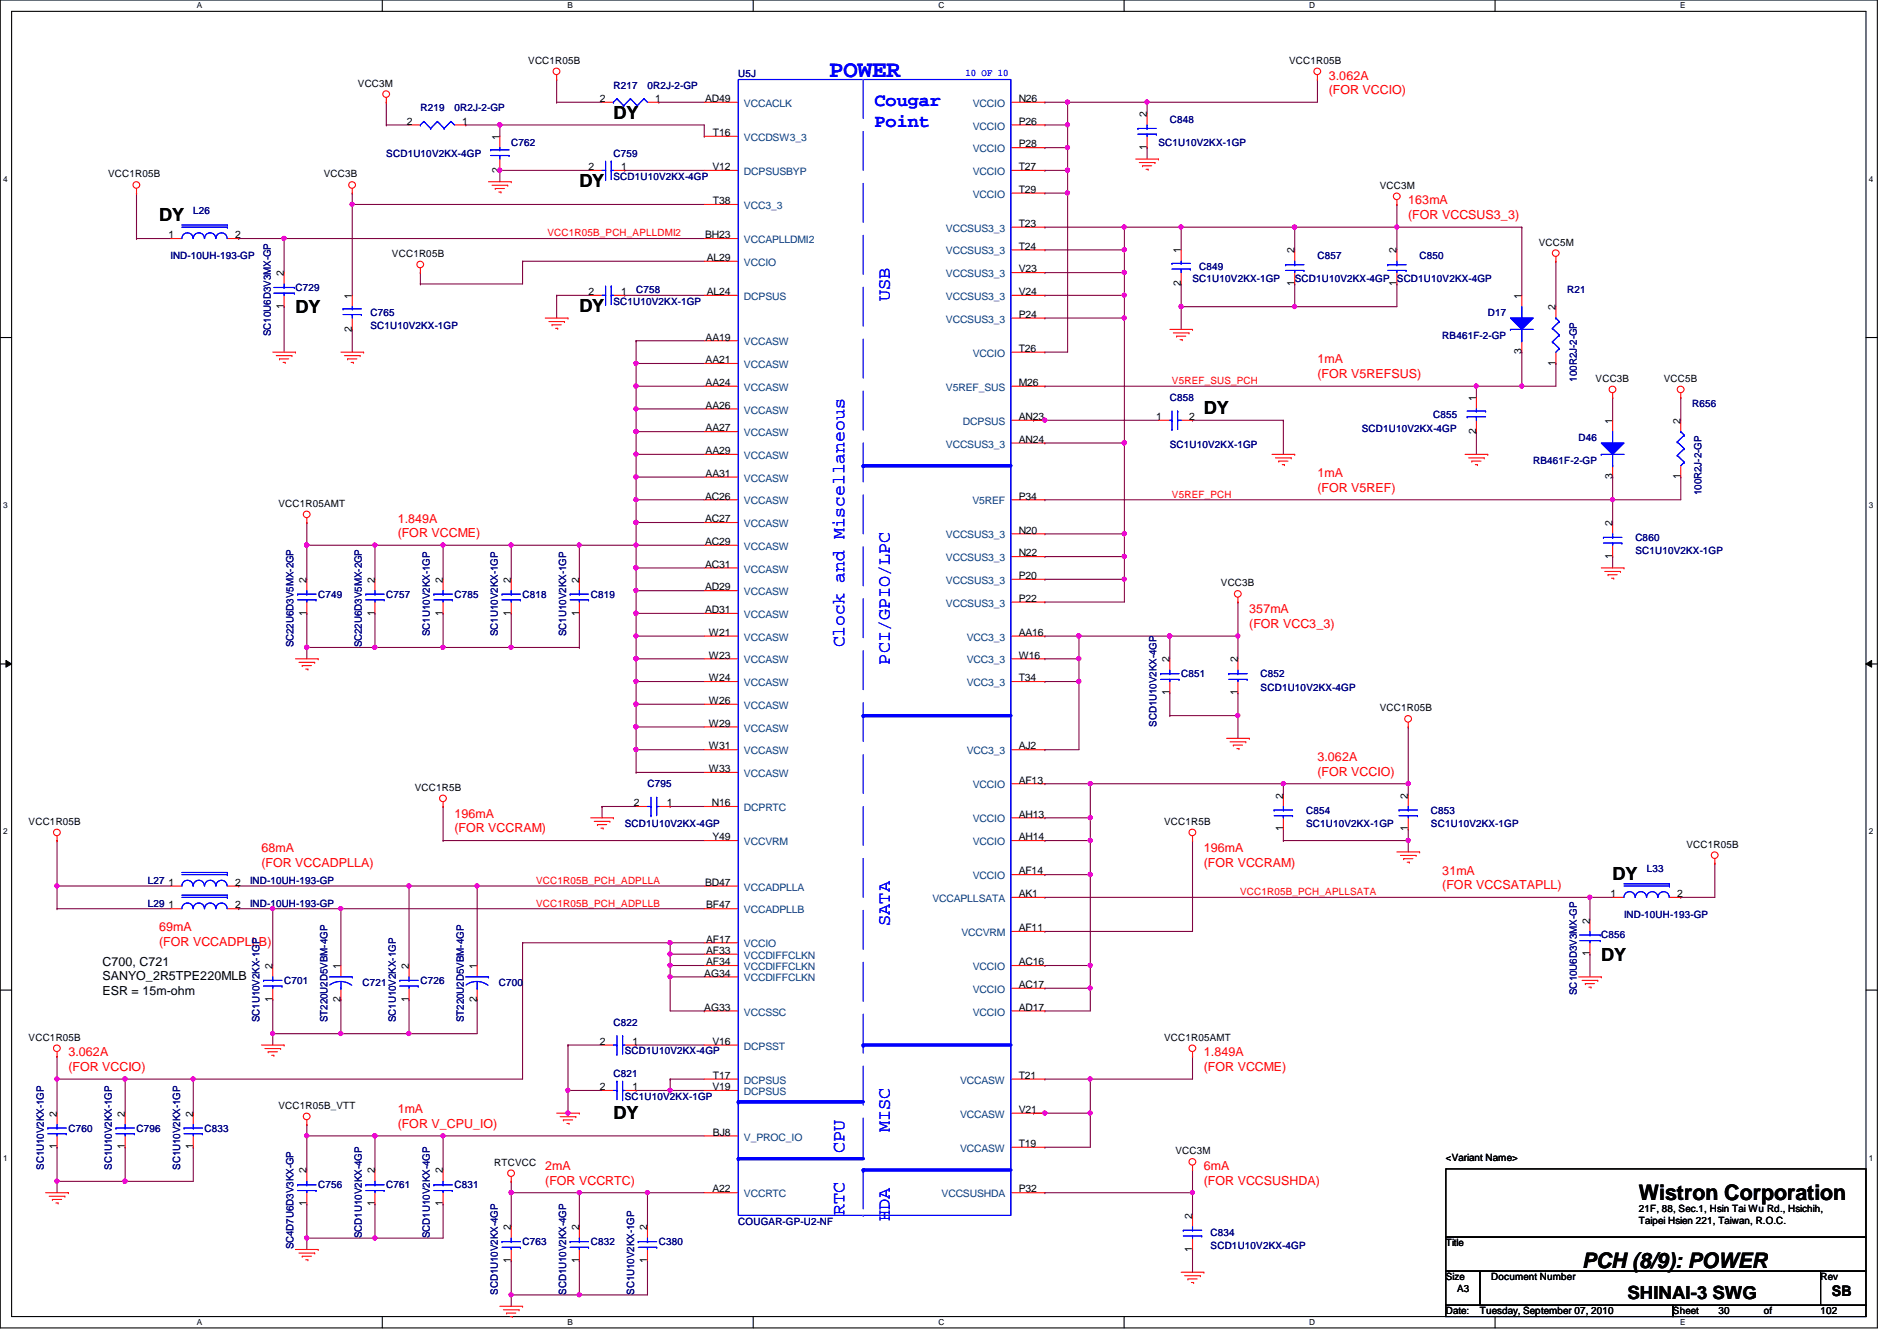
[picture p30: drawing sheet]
<svg xmlns="http://www.w3.org/2000/svg" width="297mm" height="210mm" viewBox="0 0 297 210" stroke-linecap="round" stroke-linejoin="round" font-family="sans-serif">
<defs><g id="words">
<text font-size="3.7" fill="#00f" x="129.8" y="12.1">POWER</text>
<g font-size="3.3">
<text x="256.6" y="187.9">Wistron Corporation</text>
<text x="247.7" y="198.5">PCH (8/9): POWER</text>
</g>
<g font-size="2.8" fill="#00f">
<text x="136.9" y="16.6">Cougar</text>
<text x="136.9" y="19.8">Point</text>
<text x="139.4" y="47.1" transform="rotate(-90 139.4 47.1)">USB</text>
<text x="132.2" y="101.3" transform="rotate(-90 132.2 101.3)">Clock and Miscellaneous</text>
<text x="139.4" y="104" transform="rotate(-90 139.4 104)">PCI/GPIO/LPC</text>
<text x="139.4" y="144.9" transform="rotate(-90 139.4 144.9)">SATA</text>
<text x="139.4" y="177.2" transform="rotate(-90 139.4 177.2)">MISC</text>
<text x="132.2" y="180.5" transform="rotate(-90 132.2 180.5)">CPU</text>
<text x="132.2" y="190.2" transform="rotate(-90 132.2 190.2)">RTC</text>
<text x="139.4" y="191.1" transform="rotate(-90 139.4 191.1)">HDA</text>
</g>
<g font-size="2.8">
<text x="96.1" y="18.6">DY</text>
<text x="90.7" y="29.3">DY</text>
<text x="24.9" y="34.6">DY</text>
<text x="46.3" y="49">DY</text>
<text x="90.7" y="48.9">DY</text>
<text x="188.5" y="64.9">DY</text>
<text x="252.5" y="137.8">DY</text>
<text x="250.7" y="150.4">DY</text>
<text x="96.1" y="175.1">DY</text>
<text x="254.8" y="203.4">SHINAI-3 SWG</text>
</g>
<text font-size="2.3" x="286.8" y="202.9">SB</text>
<g font-size="1.9" fill="#f00">
<text x="208.1" y="12.4">3.062A</text>
<text x="208.1" y="14.7">(FOR VCCIO)</text>
<text x="220.5" y="32">163mA</text>
<text x="220.5" y="34.3">(FOR VCCSUS3_3)</text>
<text x="206.3" y="56.9">1mA</text>
<text x="206.3" y="59.2">(FOR V5REFSUS)</text>
<text x="206.3" y="74.7">1mA</text>
<text x="206.3" y="77">(FOR V5REF)</text>
<text x="62.3" y="81.8">1.849A</text>
<text x="62.3" y="84.1">(FOR VCCME)</text>
<text x="195.6" y="96">357mA</text>
<text x="195.6" y="98.3">(FOR VCC3_3)</text>
<text x="206.3" y="119.1">3.062A</text>
<text x="206.3" y="121.4">(FOR VCCIO)</text>
<text x="71.2" y="128">196mA</text>
<text x="71.2" y="130.3">(FOR VCCRAM)</text>
<text x="40.9" y="133.3">68mA</text>
<text x="40.9" y="135.6">(FOR VCCADPLLA)</text>
<text x="188.5" y="133.3">196mA</text>
<text x="188.5" y="135.6">(FOR VCCRAM)</text>
<text x="225.8" y="136.9">31mA</text>
<text x="225.8" y="139.2">(FOR VCCSATAPLL)</text>
<text x="24.9" y="145.8">69mA</text>
<text x="24.9" y="148.1">(FOR VCCADPLLB)</text>
<text x="10.7" y="165.4">3.062A</text>
<text x="10.7" y="167.6">(FOR VCCIO)</text>
<text x="188.5" y="165.4">1.849A</text>
<text x="188.5" y="167.6">(FOR VCCME)</text>
<text x="62.3" y="174.2">1mA</text>
<text x="62.3" y="176.5">(FOR V_CPU_IO)</text>
<text x="85.4" y="183.1">2mA</text>
<text x="85.4" y="185.4">(FOR VCCRTC)</text>
<text x="188.5" y="183.1">6mA</text>
<text x="188.5" y="185.4">(FOR VCCSUSHDA)</text>
</g>
<g font-size="1.9">
<text x="16" y="151.1">C700, C721</text>
<text x="16" y="153.4">SANYO_2R5TPE220MLB</text>
<text x="16" y="155.7">ESR = 15m-ohm</text>
</g>
<g font-size="1.6">
<text x="82.7" y="10">VCC1R05B</text>
<text x="201.8" y="10">VCC1R05B</text>
<text x="56" y="13.5">VCC3M</text>
<text x="93.9" y="16">2</text>
<text x="102.6" y="16">1</text>
<text x="110.4" y="16">AD49</text>
<text x="159.5" y="16">N26</text>
<text x="63.7" y="19.5">2</text>
<text x="72.4" y="19.5">1</text>
<text x="78.2" y="21.9" transform="rotate(-90 78.2 21.9)">1</text>
<text x="111.6" y="21.3">T16</text>
<text x="159.5" y="19.5">P26</text>
<text x="159.5" y="23.1">P28</text>
<text x="179.6" y="23.5" transform="rotate(-90 179.6 23.5)">1</text>
<text x="179.6" y="18.3" transform="rotate(-90 179.6 18.3)">2</text>
<text x="16.9" y="27.8">VCC1R05B</text>
<text x="50.7" y="27.8">VCC3B</text>
<text x="78.2" y="27" transform="rotate(-90 78.2 27)">2</text>
<text x="92.2" y="26.6">2</text>
<text x="97.3" y="26.6">1</text>
<text x="111.5" y="26.6">V12</text>
<text x="159.5" y="26.6">T27</text>
<text x="216.1" y="29.5">VCC3M</text>
<text x="111.6" y="32">T38</text>
<text x="159.5" y="35.5">T23</text>
<text x="159.5" y="30.2">T29</text>
<text x="26.4" y="37.3">1</text>
<text x="36.8" y="37.3">2</text>
<text x="61.4" y="40.2">VCC1R05B</text>
<text x="110.4" y="37.3">BH23</text>
<text x="110.7" y="40.9">AL29</text>
<text x="159.5" y="39.1">T24</text>
<text x="184.9" y="39.7" transform="rotate(-90 184.9 39.7)">1</text>
<text x="202.7" y="39.7" transform="rotate(-90 202.7 39.7)">2</text>
<text x="218.7" y="39.7" transform="rotate(-90 218.7 39.7)">2</text>
<text x="241" y="38.4">VCC5M</text>
<text x="44.4" y="43.2" transform="rotate(-90 44.4 43.2)">2</text>
<text x="55.1" y="46.8" transform="rotate(-90 55.1 46.8)">1</text>
<text x="92.2" y="46.2">2</text>
<text x="97.3" y="46.2">1</text>
<text x="110.7" y="46.2">AL24</text>
<text x="159.5" y="46.2">V24</text>
<text x="159.5" y="42.6">V23</text>
<text x="184.9" y="44.8" transform="rotate(-90 184.9 44.8)">2</text>
<text x="202.7" y="44.8" transform="rotate(-90 202.7 44.8)">1</text>
<text x="218.7" y="44.8" transform="rotate(-90 218.7 44.8)">1</text>
<text x="238.2" y="46.8" transform="rotate(-90 238.2 46.8)">1</text>
<text x="44.4" y="48.3" transform="rotate(-90 44.4 48.3)">1</text>
<text x="55.1" y="51.9" transform="rotate(-90 55.1 51.9)">2</text>
<text x="110.5" y="53.3">AA19</text>
<text x="159.5" y="49.7">P24</text>
<text x="243.6" y="48.6" transform="rotate(-90 243.6 48.6)">2</text>
<text x="110.5" y="56.9">AA21</text>
<text x="159.5" y="55.1">T26</text>
<text x="238.2" y="55.5" transform="rotate(-90 238.2 55.5)">3</text>
<text x="243.6" y="57.2" transform="rotate(-90 243.6 57.2)">1</text>
<text x="249.8" y="59.8">VCC3B</text>
<text x="260.5" y="59.8">VCC5B</text>
<text x="110.5" y="60.4">AA24</text>
<text x="110.5" y="64">AA26</text>
<text x="159.5" y="60.4">M26</text>
<text x="159.5" y="65.7">AN23</text>
<text x="181.1" y="65.7">1</text>
<text x="186.2" y="65.7">2</text>
<text x="231.1" y="62.8" transform="rotate(-90 231.1 62.8)">1</text>
<text x="110.5" y="67.5">AA27</text>
<text x="110.5" y="71.1">AA29</text>
<text x="159.5" y="69.3">AN24</text>
<text x="231.1" y="67.9" transform="rotate(-90 231.1 67.9)">2</text>
<text x="252.5" y="66.3" transform="rotate(-90 252.5 66.3)">1</text>
<text x="263.1" y="66.3" transform="rotate(-90 263.1 66.3)">2</text>
<text x="110.5" y="74.6">AA31</text>
<text x="252.5" y="75" transform="rotate(-90 252.5 75)">3</text>
<text x="263.1" y="75" transform="rotate(-90 263.1 75)">1</text>
<text x="43.6" y="79.3">VCC1R05AMT</text>
<text x="110.4" y="78.2">AC26</text>
<text x="110.4" y="81.7">AC27</text>
<text x="159.5" y="78.2">P34</text>
<text x="159.5" y="83.5">N20</text>
<text x="252.5" y="82.3" transform="rotate(-90 252.5 82.3)">2</text>
<text x="110.4" y="85.3">AC29</text>
<text x="110.4" y="88.9">AC31</text>
<text x="159.5" y="87.1">N22</text>
<text x="252.5" y="87.5" transform="rotate(-90 252.5 87.5)">1</text>
<text x="48" y="91.2" transform="rotate(-90 48 91.2)">2</text>
<text x="58.7" y="91.2" transform="rotate(-90 58.7 91.2)">2</text>
<text x="69.3" y="91.2" transform="rotate(-90 69.3 91.2)">2</text>
<text x="80" y="91.2" transform="rotate(-90 80 91.2)">2</text>
<text x="90.7" y="91.2" transform="rotate(-90 90.7 91.2)">2</text>
<text x="110.4" y="92.4">AD29</text>
<text x="110.4" y="96">AD31</text>
<text x="159.5" y="90.6">P20</text>
<text x="159.5" y="94.2">P22</text>
<text x="191.2" y="91.8">VCC3B</text>
<text x="48" y="96.4" transform="rotate(-90 48 96.4)">1</text>
<text x="58.7" y="96.4" transform="rotate(-90 58.7 96.4)">1</text>
<text x="69.3" y="96.4" transform="rotate(-90 69.3 96.4)">1</text>
<text x="80" y="96.4" transform="rotate(-90 80 96.4)">1</text>
<text x="90.7" y="96.4" transform="rotate(-90 90.7 96.4)">1</text>
<text x="111" y="99.5">W21</text>
<text x="159.5" y="99.5">AA16</text>
<text x="111" y="103.1">W23</text>
<text x="111" y="106.6">W24</text>
<text x="159.5" y="106.6">T34</text>
<text x="159.5" y="103.1">W16</text>
<text x="183.1" y="103.7" transform="rotate(-90 183.1 103.7)">2</text>
<text x="193.8" y="103.7" transform="rotate(-90 193.8 103.7)">2</text>
<text x="111" y="110.2">W26</text>
<text x="111" y="113.7">W29</text>
<text x="183.1" y="108.8" transform="rotate(-90 183.1 108.8)">1</text>
<text x="193.8" y="108.8" transform="rotate(-90 193.8 108.8)">1</text>
<text x="216.1" y="111.3">VCC1R05B</text>
<text x="111" y="117.3">W31</text>
<text x="159.5" y="117.3">AJ2</text>
<text x="64.9" y="123.8">VCC1R5B</text>
<text x="111" y="120.9">W33</text>
<text x="159.5" y="122.6">AF13</text>
<text x="200.9" y="125" transform="rotate(-90 200.9 125)">2</text>
<text x="220.5" y="125" transform="rotate(-90 220.5 125)">2</text>
<text x="4.5" y="129.1">VCC1R05B</text>
<text x="99.3" y="126.2">2</text>
<text x="104.4" y="126.2">1</text>
<text x="111.5" y="126.2">N16</text>
<text x="111.5" y="131.5">Y49</text>
<text x="159.5" y="128">AH13</text>
<text x="159.5" y="131.5">AH14</text>
<text x="182.3" y="129.1">VCC1R5B</text>
<text x="200.9" y="130.1" transform="rotate(-90 200.9 130.1)">1</text>
<text x="220.5" y="130.1" transform="rotate(-90 220.5 130.1)">1</text>
<text x="159.5" y="136.9">AF14</text>
<text x="264.1" y="132.7">VCC1R05B</text>
<text x="26.4" y="138.6">1</text>
<text x="26.4" y="142.2">1</text>
<text x="36.8" y="138.6">2</text>
<text x="36.8" y="142.2">2</text>
<text x="110.4" y="138.6">BD47</text>
<text x="110.6" y="142.2">BF47</text>
<text x="159.5" y="140.4">AK1</text>
<text x="252.2" y="140.4">1</text>
<text x="262.6" y="140.4">2</text>
<text x="110.6" y="149.3">AF33</text>
<text x="110.6" y="147.5">AF17</text>
<text x="159.5" y="145.8">AF11</text>
<text x="248.9" y="149.7" transform="rotate(-90 248.9 149.7)">1</text>
<text x="248.9" y="144.6" transform="rotate(-90 248.9 144.6)">2</text>
<text x="42.7" y="151.7" transform="rotate(-90 42.7 151.7)">2</text>
<text x="53.3" y="151.7" transform="rotate(-90 53.3 151.7)">1</text>
<text x="64" y="151.7" transform="rotate(-90 64 151.7)">2</text>
<text x="74.7" y="151.7" transform="rotate(-90 74.7 151.7)">1</text>
<text x="110.3" y="152.9">AG34</text>
<text x="110.6" y="151.1">AF34</text>
<text x="159.5" y="151.1">AC16</text>
<text x="159.5" y="154.6">AC17</text>
<text x="42.7" y="156.8" transform="rotate(-90 42.7 156.8)">1</text>
<text x="53.3" y="156.8" transform="rotate(-90 53.3 156.8)">2</text>
<text x="64" y="156.8" transform="rotate(-90 64 156.8)">1</text>
<text x="74.7" y="156.8" transform="rotate(-90 74.7 156.8)">2</text>
<text x="110.3" y="158.2">AG33</text>
<text x="159.5" y="158.2">AD17</text>
<text x="4.5" y="162.9">VCC1R05B</text>
<text x="93.9" y="163.5">2</text>
<text x="99.1" y="163.5">1</text>
<text x="111.5" y="163.5">V16</text>
<text x="182.3" y="162.9">VCC1R05AMT</text>
<text x="43.6" y="173.6">VCC1R05B_VTT</text>
<text x="93.9" y="170.6">2</text>
<text x="99.1" y="170.6">1</text>
<text x="111.5" y="170.6">V19</text>
<text x="111.6" y="168.9">T17</text>
<text x="159.5" y="168.9">T21</text>
<text x="8.9" y="179.9" transform="rotate(-90 8.9 179.9)">1</text>
<text x="8.9" y="174.8" transform="rotate(-90 8.9 174.8)">2</text>
<text x="19.6" y="179.9" transform="rotate(-90 19.6 179.9)">1</text>
<text x="19.6" y="174.8" transform="rotate(-90 19.6 174.8)">2</text>
<text x="30.2" y="179.9" transform="rotate(-90 30.2 179.9)">1</text>
<text x="30.2" y="174.8" transform="rotate(-90 30.2 174.8)">2</text>
<text x="111.6" y="177.8">BJ8</text>
<text x="159.5" y="174.2">V21</text>
<text x="159.5" y="179.5">T19</text>
<text x="48" y="183.7" transform="rotate(-90 48 183.7)">2</text>
<text x="58.7" y="183.7" transform="rotate(-90 58.7 183.7)">2</text>
<text x="69.3" y="183.7" transform="rotate(-90 69.3 183.7)">2</text>
<text x="77.4" y="182.5">RTCVCC</text>
<text x="184.1" y="180.7">VCC3M</text>
<text x="226.4" y="181.7">&lt;Variant Name&gt;</text>
<text x="48" y="188.8" transform="rotate(-90 48 188.8)">1</text>
<text x="58.7" y="188.8" transform="rotate(-90 58.7 188.8)">1</text>
<text x="69.3" y="188.8" transform="rotate(-90 69.3 188.8)">1</text>
<text x="111.5" y="186.6">A22</text>
<text x="159.5" y="186.6">P32</text>
<text x="186.7" y="190.8" transform="rotate(-90 186.7 190.8)">2</text>
<text x="256.6" y="189.7">21F, 88, Sec.1, Hsin Tai Wu Rd., Hsichih,</text>
<text x="256.6" y="191.6">Taipei Hsien 221, Taiwan, R.O.C.</text>
<text x="80" y="197.7" transform="rotate(-90 80 197.7)">1</text>
<text x="80" y="192.6" transform="rotate(-90 80 192.6)">2</text>
<text x="90.7" y="197.7" transform="rotate(-90 90.7 197.7)">1</text>
<text x="90.7" y="192.6" transform="rotate(-90 90.7 192.6)">2</text>
<text x="101.3" y="197.7" transform="rotate(-90 101.3 197.7)">1</text>
<text x="101.3" y="192.6" transform="rotate(-90 101.3 192.6)">2</text>
<text x="186.7" y="195.9" transform="rotate(-90 186.7 195.9)">1</text>
<text x="226.4" y="195.1">Title</text>
<text x="226.4" y="200.4">Size</text>
<text x="228.2" y="202.2">A3</text>
<text x="233.5" y="200.4">Document Number</text>
<text x="285.1" y="200.4">Rev</text>
<text x="226.4" y="205.7">Date:</text>
<text x="231.7" y="205.7">Tuesday, September 07, 2010</text>
<text x="262" y="205.7">Sheet</text>
<text x="269.1" y="205.7">30</text>
<text x="276.2" y="205.7">of</text>
<text x="285.1" y="205.7">102</text>
</g>
<text font-size="1.6" fill="#00f" x="151.2" y="11.9">10 OF 10</text>
<g font-size="1.6" fill="#000080">
<text x="65.8" y="17.4">R219</text>
<text x="71.2" y="17.4">0R2J-2-GP</text>
<text x="96.1" y="13.9">R217</text>
<text x="101.4" y="13.9">0R2J-2-GP</text>
<text x="115.6" y="12.1">U5J</text>
<text x="80" y="22.8">C762</text>
<text x="181.4" y="22.8">SC1U10V2KX-1GP</text>
<text x="183.2" y="19.2">C848</text>
<text x="60.5" y="24.6">SCD1U10V2KX-4GP</text>
<text x="96.1" y="24.6">C759</text>
<text x="96.1" y="28.1">SCD1U10V2KX-4GP</text>
<text x="30.3" y="33.4">L26</text>
<text x="26.7" y="40.6">IND-10UH-193-GP</text>
<text x="206.3" y="40.6">C857</text>
<text x="222.3" y="40.6">C850</text>
<text x="46.3" y="45.6">C729</text>
<text x="96.1" y="47.7">SC1U10V2KX-1GP</text>
<text x="99.6" y="45.9">C758</text>
<text x="186.7" y="44.1">SC1U10V2KX-1GP</text>
<text x="187.8" y="42.3">C849</text>
<text x="202.7" y="44.1">SCD1U10V2KX-4GP</text>
<text x="218.7" y="44.1">SCD1U10V2KX-4GP</text>
<text x="245.4" y="45.9">R21</text>
<text x="42.4" y="52.6" transform="rotate(-90 42.4 52.6)">SC10U6D3V3MX-GP</text>
<text x="58" y="49.4">C765</text>
<text x="58" y="51.6">SC1U10V2KX-1GP</text>
<text x="225.8" y="53">RB461F-2-GP</text>
<text x="233" y="49.4">D17</text>
<text x="246.9" y="59.7" transform="rotate(-90 246.9 59.7)">100R2J-2-GP</text>
<text x="183.2" y="62.8">C858</text>
<text x="224.4" y="65.4">C855</text>
<text x="265" y="63.7">R656</text>
<text x="183.2" y="70.1">SC1U10V2KX-1GP</text>
<text x="213.2" y="67.6">SCD1U10V2KX-4GP</text>
<text x="247.2" y="69">D46</text>
<text x="240.1" y="72.6">RB461F-2-GP</text>
<text x="266.4" y="77.5" transform="rotate(-90 266.4 77.5)">100R2J-2-GP</text>
<text x="256.1" y="84.7">C860</text>
<text x="256.1" y="86.8">SC1U10V2KX-1GP</text>
<text x="49.8" y="93.6">C749</text>
<text x="60.5" y="93.6">C757</text>
<text x="71.2" y="93.6">C785</text>
<text x="81.8" y="93.6">C818</text>
<text x="92.5" y="93.6">C819</text>
<text x="46" y="101.3" transform="rotate(-90 46 101.3)">SC22U6D3V5MX-2GP</text>
<text x="56.6" y="101.3" transform="rotate(-90 56.6 101.3)">SC22U6D3V5MX-2GP</text>
<text x="67.3" y="99.6" transform="rotate(-90 67.3 99.6)">SC1U10V2KX-1GP</text>
<text x="78" y="99.6" transform="rotate(-90 78 99.6)">SC1U10V2KX-1GP</text>
<text x="88.6" y="99.6" transform="rotate(-90 88.6 99.6)">SC1U10V2KX-1GP</text>
<text x="185" y="106">C851</text>
<text x="197.4" y="106">C852</text>
<text x="181.1" y="113.8" transform="rotate(-90 181.1 113.8)">SCD1U10V2KX-4GP</text>
<text x="197.4" y="108.1">SCD1U10V2KX-4GP</text>
<text x="101.4" y="123.2">C795</text>
<text x="97.8" y="129.5">SCD1U10V2KX-4GP</text>
<text x="204.5" y="127.3">C854</text>
<text x="204.5" y="129.5">SC1U10V2KX-1GP</text>
<text x="224.1" y="127.3">C853</text>
<text x="224.1" y="129.5">SC1U10V2KX-1GP</text>
<text x="257.8" y="136.6">L33</text>
<text x="23.2" y="138.3">L27</text>
<text x="23.2" y="141.9">L29</text>
<text x="39.2" y="138.3">IND-10UH-193-GP</text>
<text x="39.2" y="141.9">IND-10UH-193-GP</text>
<text x="254.3" y="143.7">IND-10UH-193-GP</text>
<text x="250.7" y="146.9">C856</text>
<text x="44.5" y="154">C701</text>
<text x="56.8" y="154.3">C721</text>
<text x="65.8" y="154">C726</text>
<text x="78.1" y="154.3">C700</text>
<text x="246.9" y="155.7" transform="rotate(-90 246.9 155.7)">SC10U6D3V3MX-GP</text>
<text x="40.6" y="160" transform="rotate(-90 40.6 160)">SC1U10V2KX-1GP</text>
<text x="51.3" y="160" transform="rotate(-90 51.3 160)">ST220U2D5VBM-4GP</text>
<text x="62" y="160" transform="rotate(-90 62 160)">SC1U10V2KX-1GP</text>
<text x="72.6" y="160" transform="rotate(-90 72.6 160)">ST220U2D5VBM-4GP</text>
<text x="96.1" y="160.6">C822</text>
<text x="97.8" y="165">SCD1U10V2KX-4GP</text>
<text x="96.1" y="168.6">C821</text>
<text x="97.8" y="172.1">SC1U10V2KX-1GP</text>
<text x="10.7" y="177.1">C760</text>
<text x="21.4" y="177.1">C796</text>
<text x="32" y="177.1">C833</text>
<text x="6.9" y="183.1" transform="rotate(-90 6.9 183.1)">SC1U10V2KX-1GP</text>
<text x="17.5" y="183.1" transform="rotate(-90 17.5 183.1)">SC1U10V2KX-1GP</text>
<text x="28.2" y="183.1" transform="rotate(-90 28.2 183.1)">SC1U10V2KX-1GP</text>
<text x="49.8" y="186">C756</text>
<text x="60.5" y="186">C761</text>
<text x="71.2" y="186">C831</text>
<text x="115.6" y="191.7">COUGAR-GP-U2-NF</text>
<text x="46" y="195.6" transform="rotate(-90 46 195.6)">SC4D7U6D3V3KX-GP</text>
<text x="56.6" y="193.8" transform="rotate(-90 56.6 193.8)">SCD1U10V2KX-4GP</text>
<text x="67.3" y="193.8" transform="rotate(-90 67.3 193.8)">SCD1U10V2KX-4GP</text>
<text x="81.8" y="194.9">C763</text>
<text x="92.5" y="194.9">C832</text>
<text x="103.2" y="194.9">C380</text>
<text x="189.6" y="193.5">C834</text>
<text x="189.6" y="195.6">SCD1U10V2KX-4GP</text>
<text x="78" y="202.7" transform="rotate(-90 78 202.7)">SCD1U10V2KX-4GP</text>
<text x="88.6" y="202.7" transform="rotate(-90 88.6 202.7)">SCD1U10V2KX-4GP</text>
<text x="99.3" y="202.7" transform="rotate(-90 99.3 202.7)">SC1U10V2KX-1GP</text>
</g>
<g font-size="1.6" fill="#004080">
<text x="116.5" y="16.7">VCCACLK</text>
<text x="152.3" y="16.7">VCCIO</text>
<text x="116.5" y="22.1">VCCDSW3_3</text>
<text x="152.3" y="20.3">VCCIO</text>
<text x="152.3" y="23.8">VCCIO</text>
<text x="116.5" y="27.4">DCPSUSBYP</text>
<text x="152.3" y="27.4">VCCIO</text>
<text x="116.5" y="32.7">VCC3_3</text>
<text x="152.3" y="30.9">VCCIO</text>
<text x="116.5" y="41.6">VCCIO</text>
<text x="116.5" y="38.1">VCCAPLLDMI2</text>
<text x="148.1" y="39.8">VCCSUS3_3</text>
<text x="148.1" y="36.3">VCCSUS3_3</text>
<text x="116.5" y="46.9">DCPSUS</text>
<text x="148.1" y="46.9">VCCSUS3_3</text>
<text x="148.1" y="43.4">VCCSUS3_3</text>
<text x="148.1" y="50.5">VCCSUS3_3</text>
<text x="116.5" y="54.1">VCCASW</text>
<text x="116.5" y="57.6">VCCASW</text>
<text x="152.3" y="55.8">VCCIO</text>
<text x="116.5" y="61.2">VCCASW</text>
<text x="116.5" y="64.7">VCCASW</text>
<text x="148.1" y="61.2">V5REF_SUS</text>
<text x="116.5" y="68.3">VCCASW</text>
<text x="116.5" y="71.8">VCCASW</text>
<text x="148.1" y="70.1">VCCSUS3_3</text>
<text x="150.8" y="66.5">DCPSUS</text>
<text x="116.5" y="75.4">VCCASW</text>
<text x="116.5" y="79">VCCASW</text>
<text x="116.5" y="82.5">VCCASW</text>
<text x="152.3" y="79">V5REF</text>
<text x="116.5" y="86.1">VCCASW</text>
<text x="116.5" y="89.6">VCCASW</text>
<text x="148.1" y="84.3">VCCSUS3_3</text>
<text x="148.1" y="87.8">VCCSUS3_3</text>
<text x="116.5" y="93.2">VCCASW</text>
<text x="148.1" y="91.4">VCCSUS3_3</text>
<text x="148.1" y="95">VCCSUS3_3</text>
<text x="116.5" y="96.7">VCCASW</text>
<text x="116.5" y="100.3">VCCASW</text>
<text x="151.4" y="100.3">VCC3_3</text>
<text x="116.5" y="103.8">VCCASW</text>
<text x="116.5" y="107.4">VCCASW</text>
<text x="151.4" y="107.4">VCC3_3</text>
<text x="151.4" y="103.8">VCC3_3</text>
<text x="116.5" y="111">VCCASW</text>
<text x="116.5" y="114.5">VCCASW</text>
<text x="116.5" y="118.1">VCCASW</text>
<text x="151.4" y="118.1">VCC3_3</text>
<text x="116.5" y="121.6">VCCASW</text>
<text x="152.3" y="123.4">VCCIO</text>
<text x="116.5" y="127">DCPRTC</text>
<text x="152.3" y="128.7">VCCIO</text>
<text x="116.5" y="132.3">VCCVRM</text>
<text x="152.3" y="137.6">VCCIO</text>
<text x="152.3" y="132.3">VCCIO</text>
<text x="116.5" y="143">VCCADPLLB</text>
<text x="116.5" y="139.4">VCCADPLLA</text>
<text x="146" y="141.2">VCCAPLLSATA</text>
<text x="116.5" y="148.3">VCCIO</text>
<text x="150.5" y="146.5">VCCVRM</text>
<text x="116.5" y="150.1">VCCDIFFCLKN</text>
<text x="116.5" y="151.8">VCCDIFFCLKN</text>
<text x="116.5" y="153.6">VCCDIFFCLKN</text>
<text x="152.3" y="151.8">VCCIO</text>
<text x="152.3" y="155.4">VCCIO</text>
<text x="116.5" y="159">VCCSSC</text>
<text x="152.3" y="159">VCCIO</text>
<text x="116.5" y="164.3">DCPSST</text>
<text x="116.5" y="169.6">DCPSUS</text>
<text x="116.5" y="171.4">DCPSUS</text>
<text x="150.3" y="169.6">VCCASW</text>
<text x="116.5" y="178.5">V_PROC_IO</text>
<text x="150.3" y="175">VCCASW</text>
<text x="150.3" y="180.3">VCCASW</text>
<text x="116.5" y="187.4">VCCRTC</text>
<text x="147.4" y="187.4">VCCSUSHDA</text>
</g>
<g font-size="1.6" fill="#f00">
<text x="85.7" y="37">VCC1R05B_PCH_APLLDMI2</text>
<text x="183.5" y="60.1">V5REF_SUS_PCH</text>
<text x="183.5" y="77.9">V5REF_PCH</text>
<text x="83.9" y="138.3">VCC1R05B_PCH_ADPLLA</text>
<text x="83.9" y="141.9">VCC1R05B_PCH_ADPLLB</text>
<text x="194.2" y="140.1">VCC1R05B_PCH_APLLSATA</text>
</g>
<g font-size="1.3">
<text x="30.8" y="1.3">A</text>
<text x="88.9" y="1.3">B</text>
<text x="146.9" y="1.3">C</text>
<text x="205" y="1.3">D</text>
<text x="263.1" y="1.3">E</text>
<text x=".5" y="28.4">4</text>
<text x="292.6" y="28.4">4</text>
<text x=".5" y="79.5">3</text>
<text x="292.6" y="79.5">3</text>
<text x=".5" y="130.6">2</text>
<text x="292.6" y="130.6">2</text>
<text x=".5" y="181.7">1</text>
<text x="292.6" y="181.7">1</text>
<text x="30.8" y="207.4">A</text>
<text x="88.9" y="207.4">B</text>
<text x="146.9" y="207.4">C</text>
<text x="205" y="207.4">D</text>
<text x="263.1" y="207.4">E</text>
</g>
</g></defs>
<path d="M0 0h294v207.9h-294zM1.8 1.8h290.4v204.3h-290.4z" fill="none" stroke="#000" stroke-width=".17"/>
<g fill="#fff">
<path d="M30.8 .2h.8v1.4h-.8z"/>
<path d="M30.8 206.2h.8v1.4h-.8z"/>
</g>
<path d="M59.9 0v1.8M59.9 206.1v1.8" fill="none" stroke="#000" stroke-width=".17"/>
<g fill="#fff">
<path d="M88.9 .2h.8v1.4h-.8z"/>
<path d="M88.9 206.2h.8v1.4h-.8z"/>
</g>
<path d="M117.9 0v1.8M117.9 206.1v1.8" fill="none" stroke="#000" stroke-width=".17"/>
<g fill="#fff">
<path d="M146.9 .2h.9v1.4h-.9z"/>
<path d="M146.9 206.2h.9v1.4h-.9z"/>
</g>
<path d="M176 0v1.8M176 206.1v1.8" fill="none" stroke="#000" stroke-width=".17"/>
<g fill="#fff">
<path d="M205 .2h.9v1.4h-.9z"/>
<path d="M205 206.2h.9v1.4h-.9z"/>
</g>
<path d="M234.1 0v1.8M234.1 206.1v1.8" fill="none" stroke="#000" stroke-width=".17"/>
<g fill="#fff">
<path d="M263.1 .2h.8v1.4h-.8z"/>
<path d="M263.1 206.2h.8v1.4h-.8z"/>
<path d="M.5 27.3h.7v1.4h-.7z"/>
<path d="M292.6 27.3h.7v1.4h-.7z"/>
<path d="M.5 78.4h.7v1.4h-.7z"/>
<path d="M292.6 78.4h.7v1.4h-.7z"/>
</g>
<path d="M0 52.8h1.8M292.2 52.8h1.8" fill="none" stroke="#000" stroke-width=".17"/>
<g fill="#fff">
<path d="M.5 129.5h.7v1.4h-.7z"/>
<path d="M292.6 129.5h.7v1.4h-.7z"/>
</g>
<path d="M0 103.9h1.8M292.2 103.9h1.8" fill="none" stroke="#000" stroke-width=".17"/>
<path d="M.9 103.4l.9 .5-.9 .5zM292.2 103.9l.9-.5v1z" fill="#000"/>
<path d="M.9 103.4l.9 .5-.9 .5zM292.2 103.9l.9-.5v1z" fill="none" stroke="#000" stroke-width=".16"/>
<g fill="#fff">
<path d="M.5 180.5h.7v1.4h-.7z"/>
<path d="M292.6 180.5h.7v1.4h-.7z"/>
</g>
<path d="M0 155h1.8M292.2 155h1.8" fill="none" stroke="#000" stroke-width=".17"/>
<path d="M87.2 12.4h.1M87.2 16h.1M87.2 12.4v3.6M87.2 16h7.1M103.2 16h.1M103.2 16h7.1M78.3 26.7h.1M78.3 26.7v1.7M78.3 26.7h14.2M97.8 26.7h.1M97.8 26.7h12.5" fill="none" stroke="#800040" stroke-width=".17"/>
<circle cx="78.2" cy="26.6" r=".32" fill="#f0f"/>
<circle cx="78.2" cy="26.6" r=".32" fill="none" stroke="#f0f" stroke-width=".17"/>
<path d="M78.3 19.6h.1M78.3 19.6h32" fill="none" stroke="#800040" stroke-width=".17"/>
<circle cx="78.2" cy="19.5" r=".32" fill="#f0f"/>
<circle cx="78.2" cy="19.5" r=".32" fill="none" stroke="#f0f" stroke-width=".17"/>
<path d="M72.9 19.6h.1M72.9 19.6h5.4M78.3 19.6h.1M78.3 19.6v1.7" fill="none" stroke="#800040" stroke-width=".17"/>
<circle cx="78.2" cy="19.5" r=".32" fill="#f0f"/>
<circle cx="78.2" cy="19.5" r=".32" fill="none" stroke="#f0f" stroke-width=".17"/>
<path d="M60.5 16h.1M60.5 19.6h.1M60.5 16v3.6M60.5 19.6h3.5M55.2 32h.1M55.2 32h55.1" fill="none" stroke="#800040" stroke-width=".17"/>
<circle cx="55.1" cy="32" r=".32" fill="#f0f"/>
<circle cx="55.1" cy="32" r=".32" fill="none" stroke="#f0f" stroke-width=".17"/>
<path d="M44.5 37.3h.1M44.5 37.3h65.8M55.2 30.2h.1M55.2 32h.1M55.2 30.2v16M55.2 51.6h.1M55.2 51.6v3.5" fill="none" stroke="#800040" stroke-width=".17"/>
<circle cx="44.5" cy="37.3" r=".32" fill="#f0f"/>
<circle cx="44.5" cy="37.3" r=".32" fill="none" stroke="#f0f" stroke-width=".17"/>
<g fill="none" stroke="#800040" stroke-width=".17">
<path d="M21.4 30.2h.1M21.4 37.3h.1M21.4 37.3h5.3M21.4 30.2v7.1M37.4 37.3h.1M37.4 37.3h7.1M44.5 37.3h.1M44.5 37.3v5.4M44.5 48h.1M44.5 48v7.1M65.8 44.4h.1M65.8 42.7h.1"/>
<path d="M65.8 42.7v1.7M81.8 40.9h.1M81.8 40.9h28.5M81.8 40.9v3.5h-16M87.2 46.2h.1M87.2 46.2h5.3M87.2 46.2v3.6M97.8 46.2h.1M97.8 46.2h12.5M48 96h.1M48 81.8h.1M48 81.8v3.5"/>
<path d="M48 96v5.3M69.4 101.3h.1M69.4 101.3h10.6"/>
</g>
<circle cx="80" cy="101.3" r=".32" fill="#f0f"/>
<circle cx="80" cy="101.3" r=".32" fill="none" stroke="#f0f" stroke-width=".17"/>
<circle cx="69.4" cy="101.3" r=".32" fill="#f0f"/>
<circle cx="69.4" cy="101.3" r=".32" fill="none" stroke="#f0f" stroke-width=".17"/>
<path d="M48 85.3h.1M48 85.3v5.4" fill="none" stroke="#800040" stroke-width=".17"/>
<circle cx="48" cy="85.3" r=".32" fill="#f0f"/>
<circle cx="48" cy="85.3" r=".32" fill="none" stroke="#f0f" stroke-width=".17"/>
<path d="M48 85.3h.1M48 85.3h10.7M58.7 85.3h.1M58.7 85.3v5.4" fill="none" stroke="#800040" stroke-width=".17"/>
<circle cx="48" cy="85.3" r=".32" fill="#f0f"/>
<circle cx="48" cy="85.3" r=".32" fill="none" stroke="#f0f" stroke-width=".17"/>
<path d="M58.7 85.3h.1M58.7 85.3h10.7M69.4 85.3h.1M69.4 85.3v5.4" fill="none" stroke="#800040" stroke-width=".17"/>
<circle cx="58.7" cy="85.3" r=".32" fill="#f0f"/>
<circle cx="58.7" cy="85.3" r=".32" fill="none" stroke="#f0f" stroke-width=".17"/>
<path d="M80 85.3h.1M80 96h.1M80 85.3v5.4M80 96v5.3M48 101.3h.1M48 101.3v1.8" fill="none" stroke="#800040" stroke-width=".17"/>
<circle cx="48" cy="101.3" r=".32" fill="#f0f"/>
<circle cx="48" cy="101.3" r=".32" fill="none" stroke="#f0f" stroke-width=".17"/>
<path d="M58.7 96h.1M58.7 96v5.3h-10.7M48 101.3h.1" fill="none" stroke="#800040" stroke-width=".17"/>
<circle cx="48" cy="101.3" r=".32" fill="#f0f"/>
<circle cx="48" cy="101.3" r=".32" fill="none" stroke="#f0f" stroke-width=".17"/>
<path d="M99.6 53.3h.1M99.6 53.3h10.7M99.6 53.3v3.6M69.4 96h.1M69.4 96v5.3M99.6 106.7h.1M99.6 117.3h.1M99.6 117.3v3.6M99.6 106.7h10.7M99.6 120.9h.1M99.6 120.9h10.7" fill="none" stroke="#800040" stroke-width=".17"/>
<circle cx="99.6" cy="117.3" r=".32" fill="#f0f"/>
<circle cx="99.6" cy="117.3" r=".32" fill="none" stroke="#f0f" stroke-width=".17"/>
<path d="M99.6 113.8h.1M99.6 113.8h10.7" fill="none" stroke="#800040" stroke-width=".17"/>
<circle cx="99.6" cy="113.8" r=".32" fill="#f0f"/>
<circle cx="99.6" cy="113.8" r=".32" fill="none" stroke="#f0f" stroke-width=".17"/>
<path d="M99.6 117.3h.1M99.6 106.7h.1M99.6 117.3h10.7M99.6 106.7v3.5" fill="none" stroke="#800040" stroke-width=".17"/>
<circle cx="99.6" cy="106.7" r=".32" fill="#f0f"/>
<circle cx="99.6" cy="106.7" r=".32" fill="none" stroke="#f0f" stroke-width=".17"/>
<path d="M99.6 96h.1M99.6 96h10.7" fill="none" stroke="#800040" stroke-width=".17"/>
<circle cx="99.6" cy="96" r=".32" fill="#f0f"/>
<circle cx="99.6" cy="96" r=".32" fill="none" stroke="#f0f" stroke-width=".17"/>
<path d="M99.6 92.5h.1M99.6 92.5h10.7M99.6 103.1h.1M99.6 103.1h10.7" fill="none" stroke="#800040" stroke-width=".17"/>
<circle cx="99.6" cy="103.1" r=".32" fill="#f0f"/>
<circle cx="99.6" cy="103.1" r=".32" fill="none" stroke="#f0f" stroke-width=".17"/>
<path d="M99.6 99.6h.1M99.6 99.6h10.7" fill="none" stroke="#800040" stroke-width=".17"/>
<circle cx="99.6" cy="99.5" r=".32" fill="#f0f"/>
<circle cx="99.6" cy="99.5" r=".32" fill="none" stroke="#f0f" stroke-width=".17"/>
<path d="M99.6 99.6h.1M99.6 92.5h.1M99.6 92.5v3.5M99.6 99.6v3.5" fill="none" stroke="#800040" stroke-width=".17"/>
<circle cx="99.6" cy="92.4" r=".32" fill="#f0f"/>
<circle cx="99.6" cy="92.4" r=".32" fill="none" stroke="#f0f" stroke-width=".17"/>
<path d="M99.6 81.8h.1M99.6 81.8h10.7" fill="none" stroke="#800040" stroke-width=".17"/>
<circle cx="99.6" cy="81.8" r=".32" fill="#f0f"/>
<circle cx="99.6" cy="81.8" r=".32" fill="none" stroke="#f0f" stroke-width=".17"/>
<path d="M99.6 88.9h.1M99.6 88.9h10.7" fill="none" stroke="#800040" stroke-width=".17"/>
<circle cx="99.6" cy="88.9" r=".32" fill="#f0f"/>
<circle cx="99.6" cy="88.9" r=".32" fill="none" stroke="#f0f" stroke-width=".17"/>
<path d="M99.6 85.3h.1M99.6 85.3h10.7M99.6 85.3v3.6" fill="none" stroke="#800040" stroke-width=".17"/>
<circle cx="99.6" cy="85.3" r=".32" fill="#f0f"/>
<circle cx="99.6" cy="85.3" r=".32" fill="none" stroke="#f0f" stroke-width=".17"/>
<path d="M99.6 81.8h.1M99.6 81.8v3.5" fill="none" stroke="#800040" stroke-width=".17"/>
<circle cx="99.6" cy="81.8" r=".32" fill="#f0f"/>
<circle cx="99.6" cy="81.8" r=".32" fill="none" stroke="#f0f" stroke-width=".17"/>
<path d="M99.6 88.9h.1M99.6 88.9v3.6" fill="none" stroke="#800040" stroke-width=".17"/>
<circle cx="99.6" cy="88.9" r=".32" fill="#f0f"/>
<circle cx="99.6" cy="88.9" r=".32" fill="none" stroke="#f0f" stroke-width=".17"/>
<path d="M99.6 67.6h.1M99.6 67.6h10.7" fill="none" stroke="#800040" stroke-width=".17"/>
<circle cx="99.6" cy="67.5" r=".32" fill="#f0f"/>
<circle cx="99.6" cy="67.5" r=".32" fill="none" stroke="#f0f" stroke-width=".17"/>
<path d="M99.6 64h.1M99.6 74.7h.1M99.6 64h10.7M99.6 74.7h10.7" fill="none" stroke="#800040" stroke-width=".17"/>
<circle cx="99.6" cy="74.6" r=".32" fill="#f0f"/>
<circle cx="99.6" cy="74.6" r=".32" fill="none" stroke="#f0f" stroke-width=".17"/>
<path d="M99.6 71.1h.1M99.6 71.1h10.7M99.6 71.1v3.6" fill="none" stroke="#800040" stroke-width=".17"/>
<circle cx="99.6" cy="71.1" r=".32" fill="#f0f"/>
<circle cx="99.6" cy="71.1" r=".32" fill="none" stroke="#f0f" stroke-width=".17"/>
<path d="M99.6 64h.1M99.6 64v3.6" fill="none" stroke="#800040" stroke-width=".17"/>
<circle cx="99.6" cy="64" r=".32" fill="#f0f"/>
<circle cx="99.6" cy="64" r=".32" fill="none" stroke="#f0f" stroke-width=".17"/>
<path d="M99.6 67.6h.1M99.6 67.6v3.5" fill="none" stroke="#800040" stroke-width=".17"/>
<circle cx="99.6" cy="67.5" r=".32" fill="#f0f"/>
<circle cx="99.6" cy="67.5" r=".32" fill="none" stroke="#f0f" stroke-width=".17"/>
<path d="M99.6 74.7h.1M99.6 74.7v3.5" fill="none" stroke="#800040" stroke-width=".17"/>
<circle cx="99.6" cy="74.6" r=".32" fill="#f0f"/>
<circle cx="99.6" cy="74.6" r=".32" fill="none" stroke="#f0f" stroke-width=".17"/>
<path d="M99.6 60.5h.1M99.6 60.5h10.7" fill="none" stroke="#800040" stroke-width=".17"/>
<circle cx="99.6" cy="60.4" r=".32" fill="#f0f"/>
<circle cx="99.6" cy="60.4" r=".32" fill="none" stroke="#f0f" stroke-width=".17"/>
<path d="M99.6 56.9h.1M99.6 56.9h10.7M99.6 56.9v3.6" fill="none" stroke="#800040" stroke-width=".17"/>
<circle cx="99.6" cy="56.9" r=".32" fill="#f0f"/>
<circle cx="99.6" cy="56.9" r=".32" fill="none" stroke="#f0f" stroke-width=".17"/>
<path d="M99.6 60.5h.1M99.6 60.5v3.5" fill="none" stroke="#800040" stroke-width=".17"/>
<circle cx="99.6" cy="60.4" r=".32" fill="#f0f"/>
<circle cx="99.6" cy="60.4" r=".32" fill="none" stroke="#f0f" stroke-width=".17"/>
<path d="M99.6 110.2h.1M99.6 110.2h10.7" fill="none" stroke="#800040" stroke-width=".17"/>
<circle cx="99.6" cy="110.2" r=".32" fill="#f0f"/>
<circle cx="99.6" cy="110.2" r=".32" fill="none" stroke="#f0f" stroke-width=".17"/>
<path d="M99.6 110.2h.1M99.6 110.2v3.6" fill="none" stroke="#800040" stroke-width=".17"/>
<circle cx="99.6" cy="110.2" r=".32" fill="#f0f"/>
<circle cx="99.6" cy="110.2" r=".32" fill="none" stroke="#f0f" stroke-width=".17"/>
<path d="M90.7 85.3h.1M90.7 85.3h8.9" fill="none" stroke="#800040" stroke-width=".17"/>
<circle cx="90.7" cy="85.3" r=".32" fill="#f0f"/>
<circle cx="90.7" cy="85.3" r=".32" fill="none" stroke="#f0f" stroke-width=".17"/>
<path d="M69.4 85.3h.1M69.4 85.3h10.6" fill="none" stroke="#800040" stroke-width=".17"/>
<circle cx="69.4" cy="85.3" r=".32" fill="#f0f"/>
<circle cx="69.4" cy="85.3" r=".32" fill="none" stroke="#f0f" stroke-width=".17"/>
<path d="M69.4 131.6h.1M69.4 126.2h.1M69.4 131.6h40.9M69.4 126.2v5.4M74.7 138.7h.1M74.7 138.7h35.6M94.3 126.2h.1M94.3 126.2v1.8M94.3 126.2h5.3M104.9 126.2h.1M104.9 126.2h5.4" fill="none" stroke="#800040" stroke-width=".17"/>
<circle cx="74.7" cy="138.7" r=".32" fill="#f0f"/>
<circle cx="74.7" cy="138.7" r=".32" fill="none" stroke="#f0f" stroke-width=".17"/>
<path d="M42.7 161.8h.1M42.7 161.8h10.7M42.7 161.8v1.8" fill="none" stroke="#800040" stroke-width=".17"/>
<circle cx="42.7" cy="161.8" r=".32" fill="#f0f"/>
<circle cx="42.7" cy="161.8" r=".32" fill="none" stroke="#f0f" stroke-width=".17"/>
<path d="M37.4 138.7h.1M37.4 138.7h37.3M64 138.7h.1M64 138.7v12.4M74.7 138.7h.1M74.7 138.7v12.4" fill="none" stroke="#800040" stroke-width=".17"/>
<circle cx="64" cy="138.7" r=".32" fill="#f0f"/>
<circle cx="64" cy="138.7" r=".32" fill="none" stroke="#f0f" stroke-width=".17"/>
<path d="M37.4 142.2h.1M37.4 142.2h16M42.7 142.2h.1M42.7 142.2v8.9M53.4 142.2h.1M53.4 142.2v8.9" fill="none" stroke="#800040" stroke-width=".17"/>
<circle cx="42.7" cy="142.2" r=".32" fill="#f0f"/>
<circle cx="42.7" cy="142.2" r=".32" fill="none" stroke="#f0f" stroke-width=".17"/>
<path d="M8.9 131.6h.1M8.9 131.6v7.1" fill="none" stroke="#800040" stroke-width=".17"/>
<circle cx="8.9" cy="138.7" r=".32" fill="#f0f"/>
<circle cx="8.9" cy="138.7" r=".32" fill="none" stroke="#f0f" stroke-width=".17"/>
<path d="M8.9 138.7h.1M8.9 138.7h17.8M53.4 156.5h.1M53.4 156.5v5.3M64 156.5h.1M64 156.5v5.3h-10.6M53.4 161.8h.1" fill="none" stroke="#800040" stroke-width=".17"/>
<circle cx="64" cy="161.8" r=".32" fill="#f0f"/>
<circle cx="64" cy="161.8" r=".32" fill="none" stroke="#f0f" stroke-width=".17"/>
<circle cx="53.4" cy="161.8" r=".32" fill="#f0f"/>
<circle cx="53.4" cy="161.8" r=".32" fill="none" stroke="#f0f" stroke-width=".17"/>
<path d="M8.9 138.7h.1M8.9 138.7v3.5M8.9 142.2h.1M8.9 142.2h17.8M42.7 156.5h.1M42.7 156.5v5.3M53.4 142.2h.1M53.4 142.2h56.9M74.7 156.5h.1M74.7 156.5v5.3h-10.7M64 161.8h.1" fill="none" stroke="#800040" stroke-width=".17"/>
<circle cx="53.4" cy="142.2" r=".32" fill="#f0f"/>
<circle cx="53.4" cy="142.2" r=".32" fill="none" stroke="#f0f" stroke-width=".17"/>
<path d="M58.7 101.3h.1M58.7 101.3h10.7" fill="none" stroke="#800040" stroke-width=".17"/>
<circle cx="58.7" cy="101.3" r=".32" fill="#f0f"/>
<circle cx="58.7" cy="101.3" r=".32" fill="none" stroke="#f0f" stroke-width=".17"/>
<path d="M99.6 78.2h.1M99.6 78.2h10.7M99.6 78.2v3.6" fill="none" stroke="#800040" stroke-width=".17"/>
<circle cx="99.6" cy="78.2" r=".32" fill="#f0f"/>
<circle cx="99.6" cy="78.2" r=".32" fill="none" stroke="#f0f" stroke-width=".17"/>
<path d="M8.9 168.9h.1M8.9 168.9h10.7" fill="none" stroke="#800040" stroke-width=".17"/>
<circle cx="19.6" cy="168.9" r=".32" fill="#f0f"/>
<circle cx="19.6" cy="168.9" r=".32" fill="none" stroke="#f0f" stroke-width=".17"/>
<circle cx="8.9" cy="168.9" r=".32" fill="#f0f"/>
<circle cx="8.9" cy="168.9" r=".32" fill="none" stroke="#f0f" stroke-width=".17"/>
<path d="M8.9 165.4h.1M8.9 165.4v3.5M19.6 168.9h.1M19.6 168.9v5.3M30.3 168.9h.1M30.3 168.9v5.3" fill="none" stroke="#800040" stroke-width=".17"/>
<circle cx="30.2" cy="168.9" r=".32" fill="#f0f"/>
<circle cx="30.2" cy="168.9" r=".32" fill="none" stroke="#f0f" stroke-width=".17"/>
<path d="M8.9 184.9h.1M8.9 184.9h10.7" fill="none" stroke="#800040" stroke-width=".17"/>
<circle cx="19.6" cy="184.9" r=".32" fill="#f0f"/>
<circle cx="19.6" cy="184.9" r=".32" fill="none" stroke="#f0f" stroke-width=".17"/>
<circle cx="8.9" cy="184.9" r=".32" fill="#f0f"/>
<circle cx="8.9" cy="184.9" r=".32" fill="none" stroke="#f0f" stroke-width=".17"/>
<path d="M30.3 179.6h.1M30.3 179.6v5.3h-10.7M19.6 184.9h.1" fill="none" stroke="#800040" stroke-width=".17"/>
<circle cx="19.6" cy="184.9" r=".32" fill="#f0f"/>
<circle cx="19.6" cy="184.9" r=".32" fill="none" stroke="#f0f" stroke-width=".17"/>
<path d="M19.6 168.9h.1M19.6 168.9h10.7" fill="none" stroke="#800040" stroke-width=".17"/>
<circle cx="19.6" cy="168.9" r=".32" fill="#f0f"/>
<circle cx="19.6" cy="168.9" r=".32" fill="none" stroke="#f0f" stroke-width=".17"/>
<path d="M104.9 147.6h.1M104.9 147.6h5.4M104.9 147.6v1.8M8.9 168.9h.1M8.9 179.6h.1M8.9 168.9v5.3M8.9 179.6v7.1M19.6 179.6h.1M19.6 179.6v5.3M8.9 184.9h.1" fill="none" stroke="#800040" stroke-width=".17"/>
<circle cx="104.9" cy="147.5" r=".32" fill="#f0f"/>
<circle cx="104.9" cy="147.5" r=".32" fill="none" stroke="#f0f" stroke-width=".17"/>
<path d="M104.9 152.9h.1M104.9 151.1h.1M104.9 149.4h.1M104.9 152.9h5.4M104.9 151.1h5.4M104.9 149.4h5.4M104.9 152.9v5.3" fill="none" stroke="#800040" stroke-width=".17"/>
<circle cx="104.9" cy="152.9" r=".32" fill="#f0f"/>
<circle cx="104.9" cy="152.9" r=".32" fill="none" stroke="#f0f" stroke-width=".17"/>
<path d="M81.8 147.6h.1M81.8 147.6v21.3h-51.5M81.8 147.6h23.1M30.3 168.9h.1M99.6 163.6h.1M99.6 163.6h10.7M104.9 170.7h.1M104.9 168.9h.1M104.9 168.9h5.4M104.9 170.7h5.4M104.9 168.9v1.8" fill="none" stroke="#800040" stroke-width=".17"/>
<circle cx="104.9" cy="170.7" r=".32" fill="#f0f"/>
<circle cx="104.9" cy="170.7" r=".32" fill="none" stroke="#f0f" stroke-width=".17"/>
<path d="M88.9 163.6h.1M88.9 170.7h.1M88.9 163.6h5.4M88.9 170.7v3.5" fill="none" stroke="#800040" stroke-width=".17"/>
<circle cx="88.9" cy="174.2" r=".32" fill="#f0f"/>
<circle cx="88.9" cy="174.2" r=".32" fill="none" stroke="#f0f" stroke-width=".17"/>
<circle cx="88.9" cy="170.7" r=".32" fill="#f0f"/>
<circle cx="88.9" cy="170.7" r=".32" fill="none" stroke="#f0f" stroke-width=".17"/>
<path d="M48 176h.1M48 177.8h.1M48 176v1.8M48 177.8h10.7M88.9 170.7h.1M88.9 170.7h5.4M48 193.8h.1M48 193.8h10.7" fill="none" stroke="#800040" stroke-width=".17"/>
<circle cx="58.7" cy="177.8" r=".32" fill="#f0f"/>
<circle cx="58.7" cy="177.8" r=".32" fill="none" stroke="#f0f" stroke-width=".17"/>
<circle cx="48" cy="177.8" r=".32" fill="#f0f"/>
<circle cx="48" cy="177.8" r=".32" fill="none" stroke="#f0f" stroke-width=".17"/>
<path d="M48 177.8h.1M48 177.8v5.3M58.7 177.8h.1M58.7 177.8v5.3M58.7 177.8h10.7" fill="none" stroke="#800040" stroke-width=".17"/>
<circle cx="58.7" cy="177.8" r=".32" fill="#f0f"/>
<circle cx="58.7" cy="177.8" r=".32" fill="none" stroke="#f0f" stroke-width=".17"/>
<path d="M69.4 177.8h.1M69.4 177.8v5.3M48 193.8h.1M48 193.8v1.8" fill="none" stroke="#800040" stroke-width=".17"/>
<circle cx="48" cy="193.8" r=".32" fill="#f0f"/>
<circle cx="48" cy="193.8" r=".32" fill="none" stroke="#f0f" stroke-width=".17"/>
<path d="M48 188.5h.1M48 188.5v5.3M58.7 188.5h.1M58.7 188.5v5.3M69.4 188.5h.1M69.4 188.5v5.3" fill="none" stroke="#800040" stroke-width=".17"/>
<circle cx="58.7" cy="193.8" r=".32" fill="#f0f"/>
<circle cx="58.7" cy="193.8" r=".32" fill="none" stroke="#f0f" stroke-width=".17"/>
<path d="M69.4 177.8h.1M69.4 177.8h40.9M58.7 193.8h.1M58.7 193.8h10.7" fill="none" stroke="#800040" stroke-width=".17"/>
<circle cx="69.4" cy="177.8" r=".32" fill="#f0f"/>
<circle cx="69.4" cy="177.8" r=".32" fill="none" stroke="#f0f" stroke-width=".17"/>
<path d="M80 184.9h.1M80 186.7h.1M80 184.9v1.8M80 186.7h10.7" fill="none" stroke="#800040" stroke-width=".17"/>
<circle cx="90.7" cy="186.7" r=".32" fill="#f0f"/>
<circle cx="90.7" cy="186.7" r=".32" fill="none" stroke="#f0f" stroke-width=".17"/>
<circle cx="80" cy="186.7" r=".32" fill="#f0f"/>
<circle cx="80" cy="186.7" r=".32" fill="none" stroke="#f0f" stroke-width=".17"/>
<path d="M80 186.7h.1M80 186.7v5.3M90.7 186.7h.1M90.7 186.7v5.3M90.7 186.7h19.6M101.4 186.7h.1M101.4 186.7v5.3" fill="none" stroke="#800040" stroke-width=".17"/>
<circle cx="101.4" cy="186.7" r=".32" fill="#f0f"/>
<circle cx="101.4" cy="186.7" r=".32" fill="none" stroke="#f0f" stroke-width=".17"/>
<path d="M80 197.4h.1M80 197.4v5.3M80 202.7h.1M80 202.7h10.7" fill="none" stroke="#800040" stroke-width=".17"/>
<circle cx="90.7" cy="202.7" r=".32" fill="#f0f"/>
<circle cx="90.7" cy="202.7" r=".32" fill="none" stroke="#f0f" stroke-width=".17"/>
<circle cx="80" cy="202.7" r=".32" fill="#f0f"/>
<circle cx="80" cy="202.7" r=".32" fill="none" stroke="#f0f" stroke-width=".17"/>
<path d="M167.2 16h.1M167.2 16h12.4M90.7 197.4h.1M90.7 197.4v5.3M101.4 197.4h.1M101.4 197.4v5.3h-10.7M80 202.7h.1M80 202.7v1.8M90.7 202.7h.1" fill="none" stroke="#800040" stroke-width=".17"/>
<circle cx="167.1" cy="16" r=".32" fill="#f0f"/>
<circle cx="167.1" cy="16" r=".32" fill="none" stroke="#f0f" stroke-width=".17"/>
<path d="M163.6 19.6h.1M163.6 19.6h3.6M179.6 16h.1M179.6 16v1.8M179.6 23.1h.1M179.6 23.1v1.8" fill="none" stroke="#800040" stroke-width=".17"/>
<circle cx="167.1" cy="19.5" r=".32" fill="#f0f"/>
<circle cx="167.1" cy="19.5" r=".32" fill="none" stroke="#f0f" stroke-width=".17"/>
<path d="M167.2 19.6h.1M167.2 19.6v3.5" fill="none" stroke="#800040" stroke-width=".17"/>
<circle cx="167.1" cy="23.1" r=".32" fill="#f0f"/>
<circle cx="167.1" cy="23.1" r=".32" fill="none" stroke="#f0f" stroke-width=".17"/>
<path d="M163.6 16h.1M163.6 16h3.6M163.6 23.1h.1M163.6 23.1h3.6M167.2 23.1h.1M167.2 23.1v3.6" fill="none" stroke="#800040" stroke-width=".17"/>
<circle cx="167.1" cy="26.6" r=".32" fill="#f0f"/>
<circle cx="167.1" cy="26.6" r=".32" fill="none" stroke="#f0f" stroke-width=".17"/>
<circle cx="167.1" cy="23.1" r=".32" fill="#f0f"/>
<circle cx="167.1" cy="23.1" r=".32" fill="none" stroke="#f0f" stroke-width=".17"/>
<path d="M163.6 26.7h.1M163.6 26.7h3.6M167.2 30.2h.1M167.2 30.2v24.9h-3.6M163.6 55.1h.1" fill="none" stroke="#800040" stroke-width=".17"/>
<circle cx="167.1" cy="30.2" r=".32" fill="#f0f"/>
<circle cx="167.1" cy="30.2" r=".32" fill="none" stroke="#f0f" stroke-width=".17"/>
<path d="M179.6 16h.1M206.3 12.4h.1M206.3 12.4v3.6h-26.7M163.6 30.2h.1M163.6 30.2h3.6" fill="none" stroke="#800040" stroke-width=".17"/>
<circle cx="179.6" cy="16" r=".32" fill="#f0f"/>
<circle cx="179.6" cy="16" r=".32" fill="none" stroke="#f0f" stroke-width=".17"/>
<path d="M163.6 35.6h.1M163.6 39.1h.1M163.6 35.6h12.5M163.6 39.1h12.5M176.1 35.6h.1M176.1 39.1h.1M176.1 35.6v7.1h-12.5M185 35.6h.1M185 35.6v3.5M163.6 42.7h.1M185 48h.1M185 48v3.6" fill="none" stroke="#800040" stroke-width=".17"/>
<circle cx="176" cy="42.6" r=".32" fill="#f0f"/>
<circle cx="176" cy="42.6" r=".32" fill="none" stroke="#f0f" stroke-width=".17"/>
<circle cx="176" cy="39.1" r=".32" fill="#f0f"/>
<circle cx="176" cy="39.1" r=".32" fill="none" stroke="#f0f" stroke-width=".17"/>
<path d="M163.6 46.2h.1M163.6 49.8h.1M163.6 46.2h12.5M163.6 49.8h12.5M176.1 49.8h.1M176.1 49.8v19.5" fill="none" stroke="#800040" stroke-width=".17"/>
<circle cx="176" cy="69.3" r=".32" fill="#f0f"/>
<circle cx="176" cy="69.3" r=".32" fill="none" stroke="#f0f" stroke-width=".17"/>
<circle cx="176" cy="49.8" r=".32" fill="#f0f"/>
<circle cx="176" cy="49.8" r=".32" fill="none" stroke="#f0f" stroke-width=".17"/>
<path d="M163.6 69.3h.1M163.6 69.3h12.5M163.6 94.2h.1M176.1 90.7h.1M176.1 90.7v3.5h-12.5" fill="none" stroke="#800040" stroke-width=".17"/>
<circle cx="176" cy="90.7" r=".32" fill="#f0f"/>
<circle cx="176" cy="90.7" r=".32" fill="none" stroke="#f0f" stroke-width=".17"/>
<path d="M163.6 90.7h.1M176.1 87.1h.1M176.1 87.1v3.6h-12.5" fill="none" stroke="#800040" stroke-width=".17"/>
<circle cx="176" cy="87.1" r=".32" fill="#f0f"/>
<circle cx="176" cy="87.1" r=".32" fill="none" stroke="#f0f" stroke-width=".17"/>
<path d="M163.6 87.1h.1M176.1 83.6h.1M176.1 83.6v3.5h-12.5" fill="none" stroke="#800040" stroke-width=".17"/>
<circle cx="176" cy="83.5" r=".32" fill="#f0f"/>
<circle cx="176" cy="83.5" r=".32" fill="none" stroke="#f0f" stroke-width=".17"/>
<path d="M176.1 69.3h.1M176.1 69.3v14.3h-12.5M163.6 83.6h.1" fill="none" stroke="#800040" stroke-width=".17"/>
<circle cx="176" cy="69.3" r=".32" fill="#f0f"/>
<circle cx="176" cy="69.3" r=".32" fill="none" stroke="#f0f" stroke-width=".17"/>
<path d="M176.1 35.6h.1M176.1 35.6h8.9" fill="none" stroke="#800040" stroke-width=".17"/>
<circle cx="176" cy="35.5" r=".32" fill="#f0f"/>
<circle cx="176" cy="35.5" r=".32" fill="none" stroke="#f0f" stroke-width=".17"/>
<path d="M185 35.6h.1M185 35.6h17.7M202.7 35.6h.1M202.7 35.6v3.5" fill="none" stroke="#800040" stroke-width=".17"/>
<circle cx="184.9" cy="35.5" r=".32" fill="#f0f"/>
<circle cx="184.9" cy="35.5" r=".32" fill="none" stroke="#f0f" stroke-width=".17"/>
<path d="M185 48h.1M185 48h17.7" fill="none" stroke="#800040" stroke-width=".17"/>
<circle cx="202.7" cy="48" r=".32" fill="#f0f"/>
<circle cx="202.7" cy="48" r=".32" fill="none" stroke="#f0f" stroke-width=".17"/>
<circle cx="184.9" cy="48" r=".32" fill="#f0f"/>
<circle cx="184.9" cy="48" r=".32" fill="none" stroke="#f0f" stroke-width=".17"/>
<path d="M202.7 35.6h.1M202.7 35.6h16M218.7 35.6h.1M218.7 35.6v3.5M185 44.4h.1M185 44.4v3.6M202.7 44.4h.1M202.7 44.4v3.6" fill="none" stroke="#800040" stroke-width=".17"/>
<circle cx="218.7" cy="35.5" r=".32" fill="#f0f"/>
<circle cx="218.7" cy="35.5" r=".32" fill="none" stroke="#f0f" stroke-width=".17"/>
<circle cx="202.7" cy="35.5" r=".32" fill="#f0f"/>
<circle cx="202.7" cy="35.5" r=".32" fill="none" stroke="#f0f" stroke-width=".17"/>
<g fill="none" stroke="#800040" stroke-width=".17">
<path d="M218.7 32h.1M218.7 35.6h.1M218.7 32v3.6M218.7 35.6h19.6M238.3 35.6h.1M238.3 35.6v10.6M202.7 48h.1M218.7 44.4h.1M218.7 44.4v3.6h-16M243.6 40.9h.1M243.6 40.9v7.1M231.2 60.5h.1"/>
<path d="M231.2 67.6h.1M231.2 60.5v1.7M231.2 67.6v3.5M238.3 60.5h.1M238.3 60.5h5.3"/>
</g>
<circle cx="238.3" cy="60.4" r=".32" fill="#f0f"/>
<circle cx="238.3" cy="60.4" r=".32" fill="none" stroke="#f0f" stroke-width=".17"/>
<path d="M243.6 56.9h.1M243.6 56.9v3.6M163.6 65.8h.1M163.6 65.8h17.8" fill="none" stroke="#800040" stroke-width=".17"/>
<circle cx="163.6" cy="65.8" r=".32" fill="#f0f"/>
<circle cx="163.6" cy="65.8" r=".32" fill="none" stroke="#f0f" stroke-width=".17"/>
<path d="M161.8 65.8h.1M161.8 65.8h1.8M186.7 65.8h.1M186.7 65.8h14.3M201 65.8h.1M201 65.8v5.3M252.5 62.2h.1M252.5 78.2h.1M252.5 62.2v3.6M252.5 78.2h10.7" fill="none" stroke="#800040" stroke-width=".17"/>
<circle cx="252.5" cy="78.2" r=".32" fill="#f0f"/>
<circle cx="252.5" cy="78.2" r=".32" fill="none" stroke="#f0f" stroke-width=".17"/>
<g fill="none" stroke="#800040" stroke-width=".17">
<path d="M163.6 78.2h.1M163.6 78.2h88.9M252.5 78.2h.1M252.5 74.7h.1M252.5 74.7v7.1M263.2 74.7h.1M263.2 62.2h.1M263.2 62.2v3.6M263.2 74.7v3.5M163.6 99.6h.1M163.6 99.6h5.3M168.9 99.6h.1"/>
<path d="M168.9 99.6v3.5M252.5 87.1h.1M252.5 87.1v1.8"/>
</g>
<circle cx="168.9" cy="99.5" r=".32" fill="#f0f"/>
<circle cx="168.9" cy="99.5" r=".32" fill="none" stroke="#f0f" stroke-width=".17"/>
<path d="M163.6 117.3h.1M163.6 106.7h.1M163.6 106.7h5.3M168.9 106.7h.1M168.9 106.7v10.6h-5.3" fill="none" stroke="#800040" stroke-width=".17"/>
<circle cx="168.9" cy="106.7" r=".32" fill="#f0f"/>
<circle cx="168.9" cy="106.7" r=".32" fill="none" stroke="#f0f" stroke-width=".17"/>
<path d="M163.6 103.1h.1M163.6 103.1h5.3M183.2 108.5h.1M183.2 112h.1M183.2 108.5v3.5M183.2 112h10.6M193.8 112h.1M193.8 112v3.6" fill="none" stroke="#800040" stroke-width=".17"/>
<circle cx="193.8" cy="112" r=".32" fill="#f0f"/>
<circle cx="193.8" cy="112" r=".32" fill="none" stroke="#f0f" stroke-width=".17"/>
<path d="M168.9 99.6h.1M168.9 99.6h14.3" fill="none" stroke="#800040" stroke-width=".17"/>
<circle cx="183.1" cy="99.5" r=".32" fill="#f0f"/>
<circle cx="183.1" cy="99.5" r=".32" fill="none" stroke="#f0f" stroke-width=".17"/>
<circle cx="168.9" cy="99.5" r=".32" fill="#f0f"/>
<circle cx="168.9" cy="99.5" r=".32" fill="none" stroke="#f0f" stroke-width=".17"/>
<path d="M183.2 99.6h.1M183.2 99.6v3.5M183.2 99.6h10.6M193.8 99.6h.1M193.8 99.6v3.5" fill="none" stroke="#800040" stroke-width=".17"/>
<circle cx="193.8" cy="99.5" r=".32" fill="#f0f"/>
<circle cx="193.8" cy="99.5" r=".32" fill="none" stroke="#f0f" stroke-width=".17"/>
<circle cx="183.1" cy="99.5" r=".32" fill="#f0f"/>
<circle cx="183.1" cy="99.5" r=".32" fill="none" stroke="#f0f" stroke-width=".17"/>
<path d="M220.5 122.7h.1M220.5 131.6h.1M220.5 122.7v1.8M220.5 131.6v1.7" fill="none" stroke="#800040" stroke-width=".17"/>
<circle cx="220.5" cy="131.5" r=".32" fill="#f0f"/>
<circle cx="220.5" cy="131.5" r=".32" fill="none" stroke="#f0f" stroke-width=".17"/>
<path d="M163.6 122.7h.1M163.6 122.7h7.1M170.7 122.7h.1M170.7 122.7v5.3M163.6 158.2h.1M163.6 154.7h.1M163.6 154.7h7.1M170.7 154.7h.1M170.7 154.7v3.5h-7.1" fill="none" stroke="#800040" stroke-width=".17"/>
<circle cx="170.7" cy="154.7" r=".32" fill="#f0f"/>
<circle cx="170.7" cy="154.7" r=".32" fill="none" stroke="#f0f" stroke-width=".17"/>
<path d="M163.6 136.9h.1M163.6 136.9h7.1M170.7 136.9h.1M170.7 136.9v14.2h-7.1M163.6 151.1h.1" fill="none" stroke="#800040" stroke-width=".17"/>
<circle cx="170.7" cy="136.9" r=".32" fill="#f0f"/>
<circle cx="170.7" cy="136.9" r=".32" fill="none" stroke="#f0f" stroke-width=".17"/>
<path d="M163.6 131.6h.1M163.6 131.6h7.1M170.7 131.6h.1M170.7 131.6v5.3" fill="none" stroke="#800040" stroke-width=".17"/>
<circle cx="170.7" cy="131.5" r=".32" fill="#f0f"/>
<circle cx="170.7" cy="131.5" r=".32" fill="none" stroke="#f0f" stroke-width=".17"/>
<path d="M163.6 128h.1M163.6 128h7.1M170.7 128h.1M170.7 128v3.6" fill="none" stroke="#800040" stroke-width=".17"/>
<circle cx="170.7" cy="128" r=".32" fill="#f0f"/>
<circle cx="170.7" cy="128" r=".32" fill="none" stroke="#f0f" stroke-width=".17"/>
<path d="M201 122.7h.1M201 122.7h19.5" fill="none" stroke="#800040" stroke-width=".17"/>
<circle cx="220.5" cy="122.7" r=".32" fill="#f0f"/>
<circle cx="220.5" cy="122.7" r=".32" fill="none" stroke="#f0f" stroke-width=".17"/>
<circle cx="200.9" cy="122.7" r=".32" fill="#f0f"/>
<circle cx="200.9" cy="122.7" r=".32" fill="none" stroke="#f0f" stroke-width=".17"/>
<g fill="none" stroke="#800040" stroke-width=".17">
<path d="M220.5 113.8h.1M220.5 113.8v8.9M186.7 131.6h.1M186.7 131.6v14.2h-23.1M268.5 135.1h.1M268.5 135.1v5.4h-5.3M163.6 145.8h.1M163.6 140.5h.1M163.6 140.5h88.9M249 140.5h.1M249 149.4h.1M249 140.5v3.5"/>
<path d="M249 149.4v3.5M263.2 140.5h.1"/>
</g>
<circle cx="248.9" cy="140.4" r=".32" fill="#f0f"/>
<circle cx="248.9" cy="140.4" r=".32" fill="none" stroke="#f0f" stroke-width=".17"/>
<path d="M163.6 174.2h.1M163.6 174.2h7.1M186.7 165.4h.1M186.7 165.4v3.5" fill="none" stroke="#800040" stroke-width=".17"/>
<circle cx="163.6" cy="174.2" r=".32" fill="#f0f"/>
<circle cx="163.6" cy="174.2" r=".32" fill="none" stroke="#f0f" stroke-width=".17"/>
<path d="M161.8 174.2h.1M161.8 174.2h1.8M170.7 168.9h.1M170.7 168.9h16M170.7 168.9v5.3" fill="none" stroke="#800040" stroke-width=".17"/>
<circle cx="170.7" cy="174.2" r=".32" fill="#f0f"/>
<circle cx="170.7" cy="174.2" r=".32" fill="none" stroke="#f0f" stroke-width=".17"/>
<circle cx="170.7" cy="168.9" r=".32" fill="#f0f"/>
<circle cx="170.7" cy="168.9" r=".32" fill="none" stroke="#f0f" stroke-width=".17"/>
<path d="M163.6 179.6h.1M163.6 168.9h.1M163.6 168.9h7.1M170.7 174.2h.1M170.7 174.2v5.4h-7.1M163.6 186.7h.1M163.6 186.7h23.1M186.7 183.1h.1M186.7 186.7h.1M186.7 195.6h.1M186.7 183.1v7.1M186.7 195.6v3.5" fill="none" stroke="#800040" stroke-width=".17"/>
<circle cx="186.7" cy="186.7" r=".32" fill="#f0f"/>
<circle cx="186.7" cy="186.7" r=".32" fill="none" stroke="#f0f" stroke-width=".17"/>
<path d="M176.1 42.7h.1M176.1 46.2h.1M176.1 42.7v7.1M193.8 108.5h.1M193.8 108.5v3.5" fill="none" stroke="#800040" stroke-width=".17"/>
<circle cx="176" cy="46.2" r=".32" fill="#f0f"/>
<circle cx="176" cy="46.2" r=".32" fill="none" stroke="#f0f" stroke-width=".17"/>
<path d="M168.9 103.1h.1M168.9 103.1v3.6" fill="none" stroke="#800040" stroke-width=".17"/>
<circle cx="168.9" cy="103.1" r=".32" fill="#f0f"/>
<circle cx="168.9" cy="103.1" r=".32" fill="none" stroke="#f0f" stroke-width=".17"/>
<path d="M99.6 96h.1M99.6 96v3.6" fill="none" stroke="#800040" stroke-width=".17"/>
<circle cx="99.6" cy="96" r=".32" fill="#f0f"/>
<circle cx="99.6" cy="96" r=".32" fill="none" stroke="#f0f" stroke-width=".17"/>
<path d="M99.6 113.8h.1M99.6 113.8v3.5M88.9 163.6h.1M88.9 163.6v7.1" fill="none" stroke="#800040" stroke-width=".17"/>
<circle cx="99.6" cy="113.8" r=".32" fill="#f0f"/>
<circle cx="99.6" cy="113.8" r=".32" fill="none" stroke="#f0f" stroke-width=".17"/>
<path d="M167.2 16h.1M167.2 16v3.6M167.2 26.7h.1M167.2 26.7v3.5M238.3 55.1h.1M238.3 55.1v5.4M163.6 60.5h.1M163.6 60.5h67.6M193.8 94.2h.1M193.8 94.2v5.4M99.6 170.7h.1M99.6 170.7h5.3" fill="none" stroke="#800040" stroke-width=".17"/>
<circle cx="167.1" cy="26.6" r=".32" fill="#f0f"/>
<circle cx="167.1" cy="26.6" r=".32" fill="none" stroke="#f0f" stroke-width=".17"/>
<path d="M104.9 151.1h.1M104.9 151.1v1.8" fill="none" stroke="#800040" stroke-width=".17"/>
<circle cx="104.9" cy="151.1" r=".32" fill="#f0f"/>
<circle cx="104.9" cy="151.1" r=".32" fill="none" stroke="#f0f" stroke-width=".17"/>
<path d="M99.6 103.1h.1M99.6 103.1v3.6" fill="none" stroke="#800040" stroke-width=".17"/>
<circle cx="99.6" cy="103.1" r=".32" fill="#f0f"/>
<circle cx="99.6" cy="103.1" r=".32" fill="none" stroke="#f0f" stroke-width=".17"/>
<path d="M104.9 149.4h.1M104.9 149.4v1.7" fill="none" stroke="#800040" stroke-width=".17"/>
<circle cx="104.9" cy="149.3" r=".32" fill="#f0f"/>
<circle cx="104.9" cy="149.3" r=".32" fill="none" stroke="#f0f" stroke-width=".17"/>
<path d="M170.7 151.1h.1M170.7 151.1v3.6" fill="none" stroke="#800040" stroke-width=".17"/>
<circle cx="170.7" cy="151.1" r=".32" fill="#f0f"/>
<circle cx="170.7" cy="151.1" r=".32" fill="none" stroke="#f0f" stroke-width=".17"/>
<path d="M231.2 60.5h.1M231.2 60.5h7.1" fill="none" stroke="#800040" stroke-width=".17"/>
<circle cx="231.2" cy="60.4" r=".32" fill="#f0f"/>
<circle cx="231.2" cy="60.4" r=".32" fill="none" stroke="#f0f" stroke-width=".17"/>
<path d="M110.3 19.6v1.7M110.3 21.3h.1M80 85.3h.1M80 85.3h10.7M90.7 85.3h.1M90.7 85.3v5.4M104.9 158.2h5.4M110.3 158.2h.1" fill="none" stroke="#800040" stroke-width=".17"/>
<circle cx="80" cy="85.3" r=".32" fill="#f0f"/>
<circle cx="80" cy="85.3" r=".32" fill="none" stroke="#f0f" stroke-width=".17"/>
<path d="M90.7 96v5.3M80 101.3h.1M80 101.3h10.7M90.7 101.3h.1M170.7 122.7h.1M170.7 122.7h30.3M201 122.7h.1M201 122.7v1.8" fill="none" stroke="#800040" stroke-width=".17"/>
<circle cx="170.7" cy="122.7" r=".32" fill="#f0f"/>
<circle cx="170.7" cy="122.7" r=".32" fill="none" stroke="#f0f" stroke-width=".17"/>
<path d="M201 131.6h.1M201 129.8v1.8M201 131.6h19.5M220.5 131.6h.1M220.5 129.8h.1M220.5 129.8v1.8" fill="none" stroke="#800040" stroke-width=".17"/>
<g fill="none" stroke="#f00" stroke-width=".17">
<path d="M60.5 16h.1M60.5 15.3v.7M64 19.6h1.8M71.2 19.6h1.7M87.2 12.4h.1M87.2 11.7v.7M206.3 12.4h.1M206.3 11.7v.7M21.4 30.2h.1M21.4 29.5v.7M26.7 37.3h1.8M35.6 37.3h1.8"/>
<path d="M55.2 30.2h.1M55.2 29.5v.7M76.5 28.4h3.5M77 29h2.5M77.6 29.5h.1M77.6 29.5h1.4M78.1 30.1h.3M78.4 30.1h.1M79.5 29h.1M80 28.4h.1M92.5 26.7h1.8M96.1 26.7h1.7"/>
<path d="M177.8 24.9h3.6M178.4 25.4h2.4M178.9 26h.1M178.9 26h1.4M179.4 26.5h.4M179.8 26.5h.1M180.8 25.4h.1M181.4 24.9h.1M202.7 39.1v1.8M218.7 32h.1M218.7 31.3v.7M42.7 55.1h3.6"/>
<path d="M43.3 55.7h2.4M43.8 56.2h.1M43.8 56.2h1.4M44.3 56.7h.4M44.7 56.7h.1M45.7 55.7h.1M46.3 55.1h.1M53.4 55.1h3.5M53.9 55.7h2.5M54.4 56.2h.1M54.4 56.2h1.5M55 56.7h.3"/>
<path d="M55.2 46.2v1.8M55.2 49.8v1.8M55.3 56.7h.1M56.4 55.7h.1M56.9 55.1h.1M65.8 42.7h.1M65.8 42v.7M85.4 49.8h3.5M85.9 50.3h2.5M86.4 50.8h.1M86.4 50.8h1.5M87 51.4h.3"/>
<path d="M87.3 51.4h.1M88.4 50.3h.1M88.9 49.8h.1M92.5 46.2h1.8M96.1 46.2h1.7M183.2 51.6h3.5M183.7 52.1h2.5M184.2 52.6h.1M184.2 52.6h1.5M184.8 53.2h.3M185.1 53.2h.1M186.2 52.1h.1"/>
<path d="M186.7 51.6h.1M202.7 42.7v1.7M243.6 40.9h.1M243.6 40.2v.7M243.6 48v1.8M243.6 55.1v1.8M181.4 65.8h1.8M185 65.8h1.7M199.2 71.1h3.5M199.7 71.7h2.5M200.2 72.2h.1M200.2 72.2h1.5"/>
<path d="M200.8 72.7h.3M201.1 72.7h.1M202.2 71.7h.1M202.7 71.1h.1M229.4 71.1h3.6M230 71.7h2.4M230.5 72.2h.1M230.5 72.2h1.4M231 72.7h.3M231.2 62.2v1.8M231.2 65.8v1.8M231.3 72.7h.1"/>
<path d="M232.4 71.7h.1M233 71.1h.1M252.5 62.2h.1M252.5 61.5v.7M252.5 65.8v1.8M252.5 72.9v1.8M263.2 62.2h.1M263.2 61.5v.7M48 81.8h.1M48 81.1v.7M80 90.7v1.8M80 94.2v1.8"/>
<path d="M193.8 94.2h.1M193.8 93.5v.7M250.7 88.9h3.6M251.3 89.5h2.4M251.8 90h.1M251.8 90h1.4M252.3 90.5h.4M252.5 81.8v1.8M252.5 85.3v1.8M252.7 90.5h.1M253.7 89.5h.1M254.3 88.9h.1"/>
<path d="M46.3 103.1h3.5M46.8 103.7h2.5M47.3 104.2h.1M47.3 104.2h1.5M47.9 104.7h.3M48.2 104.7h.1M49.3 103.7h.1M49.8 103.1h.1M192.1 115.6h3.5M192.6 116.1h2.5M193.1 116.6h.1M193.1 116.6h1.5"/>
<path d="M193.7 117.2h.3M193.8 103.1v1.8M193.8 106.7v1.8M194 117.2h.1M195.1 116.1h.1M195.6 115.6h.1M220.5 113.8h.1M220.5 113.1v.7M8.9 131.6h.1M8.9 130.9v.7M69.4 126.2h.1M69.4 125.5v.7"/>
<path d="M92.5 128h3.6M93 128.6h2.5M93.6 129.1h.1M93.6 129.1h1.4M94.1 129.6h.3M94.4 129.6h.1M95.5 128.6h.1M96.1 128h.1M186.7 131.6h.1M186.7 130.9v.7M218.7 133.3h3.6M219.3 133.9h2.4"/>
<path d="M219.8 134.4h.1M219.8 134.4h1.4M220.3 135h.4M220.7 135h.1M221.7 133.9h.1M222.3 133.3h.1M268.5 135.1h.1M268.5 134.4v.7M42.7 151.1v1.8M42.7 154.7v1.8M64 151.1v1.8M64 154.7v1.8"/>
<path d="M74.7 151.1v1.8M74.7 154.7v1.8M247.2 152.9h3.5M247.7 153.5h2.5M248.2 154h.1M248.2 154h1.5M248.8 154.5h.3M249 144v1.8M249 147.6v1.8M249.1 154.5h.1M250.2 153.5h.1M250.7 152.9h.1"/>
<path d="M8.9 165.4h.1M8.9 164.6v.8M30.3 174.2v1.8M30.3 177.8v1.8M40.9 163.6h3.6M41.5 164.1h2.4M42 164.6h.1M42 164.6h1.4M42.5 165.2h.4M42.9 165.2h.1M43.9 164.1h.1M44.5 163.6h.1"/>
<path d="M48 176h.1M48 175.3v.7M87.2 174.2h3.5M87.7 174.8h2.5M88.2 175.3h.1M88.2 175.3h1.5M88.8 175.9h.3M89.1 175.9h.1M90.2 174.8h.1M90.7 174.2h.1M94.3 163.6h1.8M97.8 163.6h1.8"/>
<path d="M186.7 165.4h.1M186.7 164.6v.8M7.2 186.7h3.5M7.7 187.2h2.5M8.2 187.7h.1M8.2 187.7h1.4M8.8 188.3h.3M9.1 188.3h.1M10.2 187.2h.1M10.7 186.7h.1M46.3 195.6h3.5M46.8 196.1h2.5"/>
<path d="M47.3 196.6h.1M47.3 196.6h1.5M47.9 197.2h.3M48 183.1v1.8M48 186.7v1.8M48.2 197.2h.1M49.3 196.1h.1M49.8 195.6h.1M58.7 183.1v1.8M58.7 186.7v1.8M80 184.9h.1M80 184.2v.7"/>
<path d="M80 192v1.8M80 195.6v1.8M101.4 192v1.8M101.4 195.6v1.8M185 199.1h3.5M185.5 199.7h2.5M186.7 183.1h.1M186.7 182.4v.7M186.7 190.2v1.8M186.7 193.8v1.8M188 199.7h.1M188.5 199.1h.1"/>
<path d="M78.3 204.5h3.5M78.8 205h2.5M79.3 205.5h.1M79.3 205.5h1.5M79.9 206.1h.3M80.2 206.1h.1M81.3 205h.1M81.8 204.5h.1M186 200.2h.1M186 200.2h1.4M186.6 200.7h.3M186.9 200.7h.1"/>
<circle cx="60.5" cy="14.7" r=".52"/>
<circle cx="87.1" cy="11.2" r=".52"/>
<circle cx="206.3" cy="11.2" r=".52"/>
<circle cx="21.4" cy="29" r=".52"/>
<circle cx="55.1" cy="29" r=".52"/>
<circle cx="218.7" cy="30.7" r=".52"/>
<circle cx="243.6" cy="39.6" r=".52"/>
<circle cx="65.8" cy="41.4" r=".52"/>
<circle cx="252.5" cy="61" r=".52"/>
<circle cx="263.2" cy="61" r=".52"/>
<circle cx="48" cy="80.5" r=".52"/>
<circle cx="193.8" cy="93" r=".52"/>
<circle cx="220.5" cy="112.5" r=".52"/>
<circle cx="8.9" cy="130.3" r=".52"/>
<circle cx="69.4" cy="125" r=".52"/>
<circle cx="186.7" cy="130.3" r=".52"/>
<circle cx="268.5" cy="133.9" r=".52"/>
<circle cx="8.9" cy="164.1" r=".52"/>
<circle cx="48" cy="174.7" r=".52"/>
<circle cx="186.7" cy="164.1" r=".52"/>
<circle cx="80" cy="183.6" r=".52"/>
<circle cx="186.7" cy="181.9" r=".52"/>
</g>
<path d="M226.4 183h65.8v10.6h-65.8zM226.4 193.6h65.8v5.4h-65.8zM226.4 199h5.3v5.3h-5.3zM231.7 199h53.4v5.3h-53.4zM285.1 199h7.1v5.3h-7.1zM226.4 204.3h35.6v1.8h-35.6zM262 204.3h30.2v1.8h-30.2z" fill="none" stroke="#000" stroke-width=".17"/>
<g fill="none" stroke="#00f" stroke-width=".17">
<path d="M65.8 19.6h.1M66.4 19h.1M66.4 19l1 1.1M66.4 19l-.6 .6M68.5 19h.1M68.5 19l1.1 1.1M68.5 19l-1.1 1.1M70.6 19h.1M70.6 19l.6 .6M70.6 19l-1 1.1M28.5 37.3a.87 .87 0 0 1 .9-.9 .87 .87 0 0 1 .8 .9M28.5 35.6h7.1"/>
<path d="M28.5 35.2h7.1M30.3 37.3a.87 .87 0 0 1 .8-.9 .87 .87 0 0 1 .9 .9M32 37.3a.87 .87 0 0 1 .9-.9 .87 .87 0 0 1 .9 .9M33.8 37.3a.87 .87 0 0 1 .9-.9 .87 .87 0 0 1 .9 .9M35.6 35.6h.1M35.6 35.2h.1M67.4 20.1h.1M69.6 20.1h.1M94.3 26.7h.5M94.8 26.7h.1M94.8 28.1h.1M94.8 25.2v2.9"/>
<path d="M95.7 26.7h.1M95.7 25.2h.1M95.7 26.7h.4M95.7 25.2v2.9M53.7 48.3h.1M53.7 48.3h2.9M53.7 49.2h2.9M55.2 48.3h.1M55.2 49.2h.1M55.2 48v.3M55.2 49.2v.6M56.6 49.2h.1"/>
<path d="M94.3 46.2h.5M94.8 46.2h.1M94.8 47.7h.1M94.8 44.8v2.9M95.7 46.2h.1M95.7 44.8h.1M95.7 44.8v2.9M95.7 46.2h.4M201.3 41.4h.1M201.3 42.3h2.9M201.3 41.4h2.9M202.7 42.3h.1"/>
<path d="M202.7 41.4h.1M202.7 40.9v.5M202.7 42.3v.4M204.2 42.3h.1M243.1 53.5h.1M243.1 51.4h.1M243.1 53.5l1.1 1.1M243.1 51.4l1.1 1.1M243.6 49.8h.1M243.6 49.8l.6 .5M244.2 54.6h.1M244.2 52.5h.1"/>
<path d="M244.2 50.3h.1M244.2 54.6l-.6 .5M244.2 52.5l-1.1 1M244.2 50.3l-1.1 1.1M183.2 65.8h.3M183.5 65.8h.1M183.5 67.2h.1M183.5 64.3v2.9M184.4 65.8h.1M184.4 64.3h.1M184.4 65.8h.6M184.4 64.3v2.9"/>
<path d="M229.7 65.2h.1M229.7 64.3h2.9M229.7 65.2h2.9M231.2 64.3h.1M231.2 65.2h.1M231.2 64v.3M231.2 65.2v.6M232.6 64.3h.1M78.6 93h.1M78.6 93.9h2.9M78.6 93h2.9M80 93.9h.1"/>
<path d="M80 93h.1M80 92.5v.5M80 93.9v.3M81.5 93.9h.1M251.1 84.1h.1M251.1 85h2.9M251.1 84.1h2.9M252.5 85h.1M252.5 84.1h.1M252.5 83.6v.5M252.5 85v.3M254 85h.1"/>
<path d="M192.4 105.5h.1M192.4 106.3h2.9M192.4 105.5h2.9M193.8 106.3h.1M193.8 105.5h.1M193.8 104.9v.6M193.8 106.3v.4M195.3 106.3h.1M41.3 153.5h.1M41.3 154.3h2.9M41.3 153.5h2.9M42.7 154.3h.1"/>
<path d="M42.7 153.5h.1M42.7 152.9v.6M42.7 154.3v.4M44.2 154.3h.1M62.6 153.5h.1M62.6 154.3h2.9M62.6 153.5h2.9M64 154.3h.1M64 153.5h.1M64 152.9v.6M64 154.3v.4M65.5 154.3h.1"/>
<path d="M72.9 152.9h3.6M74.7 154.7h.1M74.7 153.6l.7 .1 1 .5M74.7 153.6l-1.1 .2-.6 .4M74.7 153.6v1.1M76.5 152.9h.1M247.4 146.3h3.2M247.4 147.2h3.2M249 147.2h.1M249 146.3h.1M249 145.8v.5M249 147.2v.4"/>
<path d="M250.6 146.3h.1M250.6 147.2h.1M28.8 176.6h.1M28.8 177.5h2.9M28.8 176.6h2.9M30.3 177.5h.1M30.3 176.6h.1M30.3 176v.6M30.3 177.5v.3M31.7 177.5h.1M96.1 163.6h.5M96.6 163.6h.1"/>
<path d="M96.6 165h.1M96.6 162.1v2.9M97.5 163.6h.1M97.5 162.1h.1M97.5 163.6h.3M97.5 162.1v2.9M46.6 185.5h.1M46.6 186.4h2.9M46.6 185.5h2.9M48 186.4h.1M48 185.5h.1M48 184.9v.6"/>
<path d="M48 186.4v.3M49.5 186.4h.1M57.3 185.5h.1M57.3 186.4h2.9M57.3 185.5h2.9M58.7 186.4h.1M58.7 185.5h.1M58.7 184.9v.6M58.7 186.4v.3M60.2 186.4h.1M78.6 194.4h.1M78.6 195.2h2.9"/>
<path d="M78.6 194.4h2.9M80 195.2h.1M80 194.4h.1M80 193.8v.6M80 195.2v.4M81.5 195.2h.1M99.9 194.4h.1M99.9 195.2h2.9M99.9 194.4h2.9M101.4 195.2h.1M101.4 194.4h.1M101.4 193.8v.6"/>
<path d="M101.4 195.2v.4M102.8 195.2h.1M185.3 192.6h.1M185.3 193.5h2.9M185.3 192.6h2.9M186.7 193.5h.1M186.7 192.6h.1M186.7 192v.6M186.7 193.5v.3M188.2 193.5h.1"/>
</g>
<path d="M250.7 69.3h3.6l-1.8 1.8z" fill="#00f"/>
<path d="M250.7 69.3h3.6l-1.8 1.8zM250.7 71.1h.1M250.7 71.1h3.6M252.5 69.3h.1M252.5 72.9h.1M252.5 67.6v1.7M252.5 71.1v1.8" fill="none" stroke="#00f" stroke-width=".17"/>
<path d="M250.7 69.3h3.6l-1.8 1.8z" fill="#00f"/>
<g fill="none" stroke="#00f" stroke-width=".17">
<path d="M96.1 16h.1M96.6 15.5h.1M96.6 15.5l1.1 1.1M96.6 15.5l-.5 .5M97.7 16.6h.1M98.7 15.5h.1M98.7 15.5l1.1 1.1M98.7 15.5l-1 1.1M99.8 16.6h.1M100.8 15.5h.1M100.8 15.5l.6 .5M100.8 15.5l-1 1.1"/>
<path d="M115.6 12.4h42.7v177.8h-42.7zM179.6 19.6v.5M76.8 23.5h.1M76.8 23.5h2.9M76.8 24.3h2.9M78.3 23.5h.1M78.3 24.3h.1M78.3 23.1v.4M78.3 24.3v.6M79.7 24.3h.1M178.2 20.1h.1M178.2 21h2.9"/>
<path d="M178.2 20.1h2.9M179.6 21h.1M179.6 20.1h.1M179.6 21v.3M181.1 21h.1M42.9 45h3.2M42.9 45.9h3.2M44.5 45.9h.1M44.5 45h.1M44.5 44.4v.6M44.5 45.9v.3M46.1 45h.1"/>
<path d="M46.1 45.9h.1M183.5 41.2h.1M183.5 41.2h2.9M183.5 42.1h2.9M185 41.2h.1M185 42.1h.1M185 40.9v.3M185 42.1v.6M186.4 42.1h.1M217.3 41.4h.1M217.3 42.3h2.9M217.3 41.4h2.9"/>
<path d="M218.7 42.3h.1M218.7 41.4h.1M218.7 40.9v.5M218.7 42.3v.4M220.2 42.3h.1M250.7 69.3h3.6l-1.8 1.8zM250.7 71.1h.1M250.7 71.1h3.6M252.5 69.3h.1M252.5 72.9h.1M252.5 67.6v1.7M252.5 71.1v1.8"/>
<path d="M262.6 71.3h.1M262.6 69.2h.1M262.6 71.3l1.1 1M262.6 69.2l1.1 1M263.2 67.6h.1M263.2 67.6l.5 .5M263.7 72.3h.1M263.7 70.2h.1M263.7 68.1h.1M263.7 72.3l-.5 .6M263.7 70.2l-1.1 1.1M263.7 68.1l-1.1 1.1"/>
<path d="M46.6 93h.1M46.6 93.9h2.9M46.6 93h2.9M48 93.9h.1M48 93h.1M48 92.5v.5M48 93.9v.3M49.5 93.9h.1M57.3 93h.1M57.3 93.9h2.9M57.3 93h2.9M58.7 93.9h.1"/>
<path d="M58.7 93h.1M58.7 92.5v.5M58.7 93.9v.3M60.2 93.9h.1M67.9 93h.1M67.9 93.9h2.9M67.9 93h2.9M69.4 93.9h.1M69.4 93h.1M69.4 92.5v.5M69.4 93.9v.3M70.8 93.9h.1"/>
<path d="M89.3 93h.1M89.3 93.9h2.9M89.3 93h2.9M90.7 93.9h.1M90.7 93h.1M90.7 92.5v.5M90.7 93.9v.3M92.2 93.9h.1M181.7 105.5h.1M181.7 106.3h2.9M181.7 105.5h2.9M183.2 106.3h.1"/>
<path d="M183.2 105.5h.1M183.2 104.9v.6M183.2 106.3v.4M184.6 106.3h.1M28.5 138.7a.87 .87 0 0 1 .9-.9 .87 .87 0 0 1 .8 .9M28.5 136.9h7.1M28.5 136.6h7.1M30.3 138.7a.87 .87 0 0 1 .8-.9 .87 .87 0 0 1 .9 .9M32 138.7a.87 .87 0 0 1 .9-.9 .87 .87 0 0 1 .9 .9M33.8 138.7a.87 .87 0 0 1 .9-.9 .87 .87 0 0 1 .9 .9M35.6 136.9h.1M35.6 136.6h.1"/>
<path d="M101.4 126.2h.5M101.9 126.2h.1M101.9 127.7h.1M101.9 124.8v2.9M102.8 126.2h.1M102.8 124.8h.1M102.8 126.2h.4M102.8 124.8v2.9M199.5 126.8h.1M199.5 127.7h2.9M199.5 126.8h2.9M201 127.7h.1"/>
<path d="M201 126.8h.1M201 126.2v.6M201 127.7v.3M202.4 127.7h.1M219.1 126.8h.1M219.1 127.7h2.9M219.1 126.8h2.9M220.5 127.7h.1M220.5 126.8h.1M220.5 126.2v.6M220.5 127.7v.3M222 127.7h.1"/>
<path d="M254.3 138.7h7.1M254.3 138.3h7.1M261.4 138.7h.1M261.4 138.3h.1M28.5 142.2a.87 .87 0 0 1 .9-.8 .87 .87 0 0 1 .8 .8M28.5 140.5h7.1M28.5 140.1h7.1M30.3 142.2a.87 .87 0 0 1 .8-.8 .87 .87 0 0 1 .9 .8M32 142.2a.87 .87 0 0 1 .9-.8 .87 .87 0 0 1 .9 .8M33.8 142.2a.87 .87 0 0 1 .9-.8 .87 .87 0 0 1 .9 .8M35.6 140.5h.1M35.6 140.1h.1"/>
<path d="M254.3 140.5a.87 .87 0 0 1 .9-.9 .87 .87 0 0 1 .8 .9M256.1 140.5a.87 .87 0 0 1 .8-.9 .87 .87 0 0 1 .9 .9M257.8 140.5a.87 .87 0 0 1 .9-.9 .87 .87 0 0 1 .9 .9M259.6 140.5a.87 .87 0 0 1 .9-.9 .87 .87 0 0 1 .9 .9M7.5 176.6h.1M7.5 177.5h2.9M7.5 176.6h2.9M8.9 177.5h.1M8.9 176.6h.1M8.9 176v.6M8.9 177.5v.3M10.4 177.5h.1"/>
<path d="M18.2 176.6h.1M18.2 177.5h2.8M18.2 176.6h2.8M19.6 177.5h.1M19.6 176.6h.1M19.6 176v.6M19.6 177.5v.3M21 177.5h.1M96.1 170.7h.5M96.6 170.7h.1M96.6 169.2h.1M96.6 169.2v2.9"/>
<path d="M97.5 170.7h.1M97.5 172.1h.1M97.5 170.7h.3M97.5 169.2v2.9M67.9 185.5h.1M67.9 186.4h2.9M67.9 185.5h2.9M69.4 186.4h.1M69.4 185.5h.1M69.4 184.9v.6M69.4 186.4v.3M70.8 186.4h.1"/>
<path d="M89.3 194.4h.1M89.3 195.2h2.9M89.3 194.4h2.9M90.7 195.2h.1M90.7 194.4h.1M90.7 193.8v.6M90.7 195.2v.4M92.2 195.2h.1"/>
</g>
<g fill="none" stroke="#f00" stroke-width=".17">
<path d="M94.3 16h1.8M101.4 16h1.8M110.3 16h5.3M158.3 16h5.3M158.3 19.6h5.3M179.6 17.8v1.8M78.3 21.3v1.8M78.3 24.9v1.8M110.3 26.7h5.3M110.3 37.3h5.3M110.3 21.3h5.3M110.3 32h5.3"/>
<path d="M158.3 26.7h5.3M158.3 39.1h5.3M158.3 35.6h5.3M158.3 23.1h5.3M158.3 30.2h5.3M179.6 21.3v1.8M185 39.1v1.8M218.7 39.1v1.8M44.5 42.7v1.7M44.5 46.2v1.8M110.3 53.3h5.3M110.3 56.9h5.3"/>
<path d="M110.3 46.2h5.3M110.3 40.9h5.3M158.3 49.8h5.3M158.3 55.1h5.3M158.3 46.2h5.3M158.3 42.7h5.3M185 42.7v1.7M218.7 42.7v1.7M110.3 60.5h5.3M110.3 67.6h5.3M110.3 71.1h5.3M110.3 74.7h5.3"/>
<path d="M110.3 78.2h5.3M110.3 64h5.3M158.3 60.5h5.3M158.3 78.2h5.3M158.3 65.8h5.3M158.3 69.3h5.3M263.2 65.8v1.8M263.2 72.9v1.8M48 90.7v1.8M48 94.2v1.8M58.7 90.7v1.8M58.7 94.2v1.8"/>
<path d="M69.4 90.7v1.8M69.4 94.2v1.8M90.7 90.7v1.8M90.7 94.2v1.8M110.3 81.8h5.3M110.3 85.3h5.3M110.3 88.9h5.3M110.3 92.5h5.3M110.3 99.6h5.3M110.3 96h5.3M158.3 99.6h5.3M158.3 83.6h5.3"/>
<path d="M158.3 87.1h5.3M158.3 90.7h5.3M158.3 94.2h5.3M110.3 106.7h5.3M110.3 103.1h5.3M110.3 110.2h5.3M110.3 113.8h5.3M110.3 117.3h5.3M158.3 106.7h5.3M158.3 103.1h5.3M158.3 117.3h5.3M183.2 103.1v1.8"/>
<path d="M183.2 106.7v1.8M26.7 138.7h1.8M35.6 138.7h1.8M99.6 126.2h1.8M103.2 126.2h1.7M110.3 126.2h5.3M110.3 138.7h5.3M110.3 131.6h5.3M110.3 120.9h5.3M158.3 131.6h5.3M158.3 122.7h5.3M158.3 136.9h5.3"/>
<path d="M158.3 128h5.3M201 124.5v1.7M201 128v1.8M220.5 124.5v1.7M220.5 128v1.8M26.7 142.2h1.8M35.6 142.2h1.8M110.3 142.2h5.3M110.3 158.2h5.3M110.3 151.1h5.3M110.3 149.4h5.3M110.3 147.6h5.3"/>
<path d="M110.3 152.9h5.3M158.3 140.5h5.3M158.3 158.2h5.3M158.3 151.1h5.3M158.3 154.7h5.3M158.3 145.8h5.3M252.5 140.5h1.8M261.4 140.5h1.8M8.9 174.2v1.8M8.9 177.8v1.8M19.6 174.2v1.8M19.6 177.8v1.8"/>
<path d="M94.3 170.7h1.8M97.8 170.7h1.8M110.3 170.7h5.3M110.3 168.9h5.3M110.3 163.6h5.3M110.3 177.8h5.3M158.3 168.9h5.3M158.3 174.2h5.3M158.3 179.6h5.3M69.4 183.1v1.8M69.4 186.7v1.8M90.7 192v1.8"/>
<path d="M90.7 195.6v1.8M110.3 186.7h5.3M158.3 186.7h5.3"/>
</g>
<path d="M135.2 12.4v177.8M135.2 190.2h.1" fill="none" stroke="#fff" stroke-width=".16" stroke-dasharray="6.1 2"/>
<path d="M135.2 12.4v177.8M135.2 190.2h.1" fill="none" stroke="#00f" stroke-width=".16" stroke-dasharray="6.1 2"/>
<path d="M135.2 112h23.1" fill="none" stroke="#00f" stroke-width=".51"/>
<circle cx="135.2" cy="112" r=".25" fill="#00f"/>
<path d="M135.2 163.6h23.1" fill="none" stroke="#00f" stroke-width=".51"/>
<circle cx="135.2" cy="163.6" r=".25" fill="#00f"/>
<path d="M135.2 183.1h23.1" fill="none" stroke="#00f" stroke-width=".51"/>
<circle cx="135.2" cy="183.1" r=".25" fill="#00f"/>
<path d="M115.6 181.4h19.6" fill="none" stroke="#00f" stroke-width=".51"/>
<circle cx="115.6" cy="181.4" r=".25" fill="#00f"/>
<path d="M115.6 172.5h19.6" fill="none" stroke="#00f" stroke-width=".51"/>
<circle cx="115.6" cy="172.5" r=".25" fill="#00f"/>
<path d="M135.2 72.9h23.1" fill="none" stroke="#00f" stroke-width=".51"/>
<circle cx="135.2" cy="72.9" r=".25" fill="#00f"/>
<path d="M115.6 12.4h42.7v177.8h-42.7z" fill="none" stroke="#00f" stroke-width=".17"/>
<path d="M135.2 12.4v177.8M135.2 190.2h.1" fill="none" stroke="#fff" stroke-width=".16" stroke-dasharray="6.1 2"/>
<path d="M135.2 12.4v177.8M135.2 190.2h.1" fill="none" stroke="#00f" stroke-width=".16" stroke-dasharray="6.1 2"/>
<path d="M135.2 112h23.1" fill="none" stroke="#00f" stroke-width=".51"/>
<circle cx="135.2" cy="112" r=".25" fill="#00f"/>
<path d="M135.2 163.6h23.1" fill="none" stroke="#00f" stroke-width=".51"/>
<circle cx="135.2" cy="163.6" r=".25" fill="#00f"/>
<path d="M135.2 183.1h23.1" fill="none" stroke="#00f" stroke-width=".51"/>
<circle cx="135.2" cy="183.1" r=".25" fill="#00f"/>
<path d="M115.6 181.4h19.6" fill="none" stroke="#00f" stroke-width=".51"/>
<circle cx="115.6" cy="181.4" r=".25" fill="#00f"/>
<path d="M115.6 172.5h19.6" fill="none" stroke="#00f" stroke-width=".51"/>
<circle cx="115.6" cy="172.5" r=".25" fill="#00f"/>
<path d="M135.2 72.9h23.1" fill="none" stroke="#00f" stroke-width=".51"/>
<circle cx="135.2" cy="72.9" r=".25" fill="#00f"/>
<path d="M238.3 46.2v1.8M238.3 53.3v1.8M53.4 151.1v1.8M53.4 154.7v1.8" fill="none" stroke="#f00" stroke-width=".17"/>
<path d="M51.6 152.9h3.6M53.4 154.7h.1M53.4 153.6l.7 .1 1 .5M53.4 153.6l-1.1 .2-.7 .4M53.4 153.6v1.1M55.2 152.9h.1" fill="none" stroke="#00f" stroke-width=".17"/>
<path d="M236.5 49.8h3.6l-1.8 1.8z" fill="#00f"/>
<path d="M236.5 49.8h3.6l-1.8 1.8zM236.5 51.6h.1M236.5 51.6h3.6M238.3 49.8h.1M238.3 53.3h.1M238.3 48v1.8M238.3 51.6v1.7" fill="none" stroke="#00f" stroke-width=".17"/>
<path d="M236.5 49.8h3.6l-1.8 1.8z" fill="#00f"/>
<path d="M236.5 49.8h3.6l-1.8 1.8zM236.5 51.6h.1M236.5 51.6h3.6M238.3 49.8h.1M238.3 53.3h.1M238.3 48v1.8M238.3 51.6v1.7" fill="none" stroke="#00f" stroke-width=".17"/>
<circle cx="78.2" cy="26.6" r=".32" fill="#f0f"/>
<circle cx="78.2" cy="26.6" r=".32" fill="none" stroke="#f0f" stroke-width=".17"/>
<circle cx="78.2" cy="19.5" r=".32" fill="#f0f"/>
<circle cx="78.2" cy="19.5" r=".32" fill="none" stroke="#f0f" stroke-width=".17"/>
<circle cx="78.2" cy="19.5" r=".32" fill="#f0f"/>
<circle cx="78.2" cy="19.5" r=".32" fill="none" stroke="#f0f" stroke-width=".17"/>
<circle cx="55.1" cy="32" r=".32" fill="#f0f"/>
<circle cx="55.1" cy="32" r=".32" fill="none" stroke="#f0f" stroke-width=".17"/>
<circle cx="44.5" cy="37.3" r=".32" fill="#f0f"/>
<circle cx="44.5" cy="37.3" r=".32" fill="none" stroke="#f0f" stroke-width=".17"/>
<circle cx="80" cy="101.3" r=".32" fill="#f0f"/>
<circle cx="80" cy="101.3" r=".32" fill="none" stroke="#f0f" stroke-width=".17"/>
<circle cx="69.4" cy="101.3" r=".32" fill="#f0f"/>
<circle cx="69.4" cy="101.3" r=".32" fill="none" stroke="#f0f" stroke-width=".17"/>
<circle cx="48" cy="85.3" r=".32" fill="#f0f"/>
<circle cx="48" cy="85.3" r=".32" fill="none" stroke="#f0f" stroke-width=".17"/>
<circle cx="48" cy="85.3" r=".32" fill="#f0f"/>
<circle cx="48" cy="85.3" r=".32" fill="none" stroke="#f0f" stroke-width=".17"/>
<circle cx="58.7" cy="85.3" r=".32" fill="#f0f"/>
<circle cx="58.7" cy="85.3" r=".32" fill="none" stroke="#f0f" stroke-width=".17"/>
<circle cx="48" cy="101.3" r=".32" fill="#f0f"/>
<circle cx="48" cy="101.3" r=".32" fill="none" stroke="#f0f" stroke-width=".17"/>
<circle cx="48" cy="101.3" r=".32" fill="#f0f"/>
<circle cx="48" cy="101.3" r=".32" fill="none" stroke="#f0f" stroke-width=".17"/>
<circle cx="99.6" cy="117.3" r=".32" fill="#f0f"/>
<circle cx="99.6" cy="117.3" r=".32" fill="none" stroke="#f0f" stroke-width=".17"/>
<circle cx="99.6" cy="113.8" r=".32" fill="#f0f"/>
<circle cx="99.6" cy="113.8" r=".32" fill="none" stroke="#f0f" stroke-width=".17"/>
<circle cx="99.6" cy="106.7" r=".32" fill="#f0f"/>
<circle cx="99.6" cy="106.7" r=".32" fill="none" stroke="#f0f" stroke-width=".17"/>
<circle cx="99.6" cy="96" r=".32" fill="#f0f"/>
<circle cx="99.6" cy="96" r=".32" fill="none" stroke="#f0f" stroke-width=".17"/>
<circle cx="99.6" cy="103.1" r=".32" fill="#f0f"/>
<circle cx="99.6" cy="103.1" r=".32" fill="none" stroke="#f0f" stroke-width=".17"/>
<circle cx="99.6" cy="99.5" r=".32" fill="#f0f"/>
<circle cx="99.6" cy="99.5" r=".32" fill="none" stroke="#f0f" stroke-width=".17"/>
<circle cx="99.6" cy="92.4" r=".32" fill="#f0f"/>
<circle cx="99.6" cy="92.4" r=".32" fill="none" stroke="#f0f" stroke-width=".17"/>
<circle cx="99.6" cy="81.8" r=".32" fill="#f0f"/>
<circle cx="99.6" cy="81.8" r=".32" fill="none" stroke="#f0f" stroke-width=".17"/>
<circle cx="99.6" cy="88.9" r=".32" fill="#f0f"/>
<circle cx="99.6" cy="88.9" r=".32" fill="none" stroke="#f0f" stroke-width=".17"/>
<circle cx="99.6" cy="85.3" r=".32" fill="#f0f"/>
<circle cx="99.6" cy="85.3" r=".32" fill="none" stroke="#f0f" stroke-width=".17"/>
<circle cx="99.6" cy="81.8" r=".32" fill="#f0f"/>
<circle cx="99.6" cy="81.8" r=".32" fill="none" stroke="#f0f" stroke-width=".17"/>
<circle cx="99.6" cy="88.9" r=".32" fill="#f0f"/>
<circle cx="99.6" cy="88.9" r=".32" fill="none" stroke="#f0f" stroke-width=".17"/>
<circle cx="99.6" cy="67.5" r=".32" fill="#f0f"/>
<circle cx="99.6" cy="67.5" r=".32" fill="none" stroke="#f0f" stroke-width=".17"/>
<circle cx="99.6" cy="74.6" r=".32" fill="#f0f"/>
<circle cx="99.6" cy="74.6" r=".32" fill="none" stroke="#f0f" stroke-width=".17"/>
<circle cx="99.6" cy="71.1" r=".32" fill="#f0f"/>
<circle cx="99.6" cy="71.1" r=".32" fill="none" stroke="#f0f" stroke-width=".17"/>
<circle cx="99.6" cy="64" r=".32" fill="#f0f"/>
<circle cx="99.6" cy="64" r=".32" fill="none" stroke="#f0f" stroke-width=".17"/>
<circle cx="99.6" cy="67.5" r=".32" fill="#f0f"/>
<circle cx="99.6" cy="67.5" r=".32" fill="none" stroke="#f0f" stroke-width=".17"/>
<circle cx="99.6" cy="74.6" r=".32" fill="#f0f"/>
<circle cx="99.6" cy="74.6" r=".32" fill="none" stroke="#f0f" stroke-width=".17"/>
<circle cx="99.6" cy="60.4" r=".32" fill="#f0f"/>
<circle cx="99.6" cy="60.4" r=".32" fill="none" stroke="#f0f" stroke-width=".17"/>
<circle cx="99.6" cy="56.9" r=".32" fill="#f0f"/>
<circle cx="99.6" cy="56.9" r=".32" fill="none" stroke="#f0f" stroke-width=".17"/>
<circle cx="99.6" cy="60.4" r=".32" fill="#f0f"/>
<circle cx="99.6" cy="60.4" r=".32" fill="none" stroke="#f0f" stroke-width=".17"/>
<circle cx="99.6" cy="110.2" r=".32" fill="#f0f"/>
<circle cx="99.6" cy="110.2" r=".32" fill="none" stroke="#f0f" stroke-width=".17"/>
<circle cx="99.6" cy="110.2" r=".32" fill="#f0f"/>
<circle cx="99.6" cy="110.2" r=".32" fill="none" stroke="#f0f" stroke-width=".17"/>
<circle cx="90.7" cy="85.3" r=".32" fill="#f0f"/>
<circle cx="90.7" cy="85.3" r=".32" fill="none" stroke="#f0f" stroke-width=".17"/>
<circle cx="69.4" cy="85.3" r=".32" fill="#f0f"/>
<circle cx="69.4" cy="85.3" r=".32" fill="none" stroke="#f0f" stroke-width=".17"/>
<circle cx="74.7" cy="138.7" r=".32" fill="#f0f"/>
<circle cx="74.7" cy="138.7" r=".32" fill="none" stroke="#f0f" stroke-width=".17"/>
<circle cx="42.7" cy="161.8" r=".32" fill="#f0f"/>
<circle cx="42.7" cy="161.8" r=".32" fill="none" stroke="#f0f" stroke-width=".17"/>
<circle cx="64" cy="138.7" r=".32" fill="#f0f"/>
<circle cx="64" cy="138.7" r=".32" fill="none" stroke="#f0f" stroke-width=".17"/>
<circle cx="42.7" cy="142.2" r=".32" fill="#f0f"/>
<circle cx="42.7" cy="142.2" r=".32" fill="none" stroke="#f0f" stroke-width=".17"/>
<circle cx="8.9" cy="138.7" r=".32" fill="#f0f"/>
<circle cx="8.9" cy="138.7" r=".32" fill="none" stroke="#f0f" stroke-width=".17"/>
<circle cx="64" cy="161.8" r=".32" fill="#f0f"/>
<circle cx="64" cy="161.8" r=".32" fill="none" stroke="#f0f" stroke-width=".17"/>
<circle cx="53.4" cy="161.8" r=".32" fill="#f0f"/>
<circle cx="53.4" cy="161.8" r=".32" fill="none" stroke="#f0f" stroke-width=".17"/>
<circle cx="53.4" cy="142.2" r=".32" fill="#f0f"/>
<circle cx="53.4" cy="142.2" r=".32" fill="none" stroke="#f0f" stroke-width=".17"/>
<circle cx="58.7" cy="101.3" r=".32" fill="#f0f"/>
<circle cx="58.7" cy="101.3" r=".32" fill="none" stroke="#f0f" stroke-width=".17"/>
<circle cx="99.6" cy="78.2" r=".32" fill="#f0f"/>
<circle cx="99.6" cy="78.2" r=".32" fill="none" stroke="#f0f" stroke-width=".17"/>
<circle cx="19.6" cy="168.9" r=".32" fill="#f0f"/>
<circle cx="19.6" cy="168.9" r=".32" fill="none" stroke="#f0f" stroke-width=".17"/>
<circle cx="8.9" cy="168.9" r=".32" fill="#f0f"/>
<circle cx="8.9" cy="168.9" r=".32" fill="none" stroke="#f0f" stroke-width=".17"/>
<circle cx="30.2" cy="168.9" r=".32" fill="#f0f"/>
<circle cx="30.2" cy="168.9" r=".32" fill="none" stroke="#f0f" stroke-width=".17"/>
<circle cx="19.6" cy="184.9" r=".32" fill="#f0f"/>
<circle cx="19.6" cy="184.9" r=".32" fill="none" stroke="#f0f" stroke-width=".17"/>
<circle cx="8.9" cy="184.9" r=".32" fill="#f0f"/>
<circle cx="8.9" cy="184.9" r=".32" fill="none" stroke="#f0f" stroke-width=".17"/>
<circle cx="19.6" cy="184.9" r=".32" fill="#f0f"/>
<circle cx="19.6" cy="184.9" r=".32" fill="none" stroke="#f0f" stroke-width=".17"/>
<circle cx="19.6" cy="168.9" r=".32" fill="#f0f"/>
<circle cx="19.6" cy="168.9" r=".32" fill="none" stroke="#f0f" stroke-width=".17"/>
<circle cx="104.9" cy="147.5" r=".32" fill="#f0f"/>
<circle cx="104.9" cy="147.5" r=".32" fill="none" stroke="#f0f" stroke-width=".17"/>
<circle cx="104.9" cy="152.9" r=".32" fill="#f0f"/>
<circle cx="104.9" cy="152.9" r=".32" fill="none" stroke="#f0f" stroke-width=".17"/>
<circle cx="104.9" cy="170.7" r=".32" fill="#f0f"/>
<circle cx="104.9" cy="170.7" r=".32" fill="none" stroke="#f0f" stroke-width=".17"/>
<circle cx="88.9" cy="174.2" r=".32" fill="#f0f"/>
<circle cx="88.9" cy="174.2" r=".32" fill="none" stroke="#f0f" stroke-width=".17"/>
<circle cx="88.9" cy="170.7" r=".32" fill="#f0f"/>
<circle cx="88.9" cy="170.7" r=".32" fill="none" stroke="#f0f" stroke-width=".17"/>
<circle cx="58.7" cy="177.8" r=".32" fill="#f0f"/>
<circle cx="58.7" cy="177.8" r=".32" fill="none" stroke="#f0f" stroke-width=".17"/>
<circle cx="48" cy="177.8" r=".32" fill="#f0f"/>
<circle cx="48" cy="177.8" r=".32" fill="none" stroke="#f0f" stroke-width=".17"/>
<circle cx="58.7" cy="177.8" r=".32" fill="#f0f"/>
<circle cx="58.7" cy="177.8" r=".32" fill="none" stroke="#f0f" stroke-width=".17"/>
<circle cx="48" cy="193.8" r=".32" fill="#f0f"/>
<circle cx="48" cy="193.8" r=".32" fill="none" stroke="#f0f" stroke-width=".17"/>
<circle cx="58.7" cy="193.8" r=".32" fill="#f0f"/>
<circle cx="58.7" cy="193.8" r=".32" fill="none" stroke="#f0f" stroke-width=".17"/>
<circle cx="69.4" cy="177.8" r=".32" fill="#f0f"/>
<circle cx="69.4" cy="177.8" r=".32" fill="none" stroke="#f0f" stroke-width=".17"/>
<circle cx="90.7" cy="186.7" r=".32" fill="#f0f"/>
<circle cx="90.7" cy="186.7" r=".32" fill="none" stroke="#f0f" stroke-width=".17"/>
<circle cx="80" cy="186.7" r=".32" fill="#f0f"/>
<circle cx="80" cy="186.7" r=".32" fill="none" stroke="#f0f" stroke-width=".17"/>
<circle cx="101.4" cy="186.7" r=".32" fill="#f0f"/>
<circle cx="101.4" cy="186.7" r=".32" fill="none" stroke="#f0f" stroke-width=".17"/>
<circle cx="90.7" cy="202.7" r=".32" fill="#f0f"/>
<circle cx="90.7" cy="202.7" r=".32" fill="none" stroke="#f0f" stroke-width=".17"/>
<circle cx="80" cy="202.7" r=".32" fill="#f0f"/>
<circle cx="80" cy="202.7" r=".32" fill="none" stroke="#f0f" stroke-width=".17"/>
<circle cx="167.1" cy="16" r=".32" fill="#f0f"/>
<circle cx="167.1" cy="16" r=".32" fill="none" stroke="#f0f" stroke-width=".17"/>
<circle cx="167.1" cy="19.5" r=".32" fill="#f0f"/>
<circle cx="167.1" cy="19.5" r=".32" fill="none" stroke="#f0f" stroke-width=".17"/>
<circle cx="167.1" cy="23.1" r=".32" fill="#f0f"/>
<circle cx="167.1" cy="23.1" r=".32" fill="none" stroke="#f0f" stroke-width=".17"/>
<circle cx="167.1" cy="26.6" r=".32" fill="#f0f"/>
<circle cx="167.1" cy="26.6" r=".32" fill="none" stroke="#f0f" stroke-width=".17"/>
<circle cx="167.1" cy="23.1" r=".32" fill="#f0f"/>
<circle cx="167.1" cy="23.1" r=".32" fill="none" stroke="#f0f" stroke-width=".17"/>
<circle cx="167.1" cy="30.2" r=".32" fill="#f0f"/>
<circle cx="167.1" cy="30.2" r=".32" fill="none" stroke="#f0f" stroke-width=".17"/>
<circle cx="179.6" cy="16" r=".32" fill="#f0f"/>
<circle cx="179.6" cy="16" r=".32" fill="none" stroke="#f0f" stroke-width=".17"/>
<circle cx="176" cy="42.6" r=".32" fill="#f0f"/>
<circle cx="176" cy="42.6" r=".32" fill="none" stroke="#f0f" stroke-width=".17"/>
<circle cx="176" cy="39.1" r=".32" fill="#f0f"/>
<circle cx="176" cy="39.1" r=".32" fill="none" stroke="#f0f" stroke-width=".17"/>
<circle cx="176" cy="69.3" r=".32" fill="#f0f"/>
<circle cx="176" cy="69.3" r=".32" fill="none" stroke="#f0f" stroke-width=".17"/>
<circle cx="176" cy="49.8" r=".32" fill="#f0f"/>
<circle cx="176" cy="49.8" r=".32" fill="none" stroke="#f0f" stroke-width=".17"/>
<circle cx="176" cy="90.7" r=".32" fill="#f0f"/>
<circle cx="176" cy="90.7" r=".32" fill="none" stroke="#f0f" stroke-width=".17"/>
<circle cx="176" cy="87.1" r=".32" fill="#f0f"/>
<circle cx="176" cy="87.1" r=".32" fill="none" stroke="#f0f" stroke-width=".17"/>
<circle cx="176" cy="83.5" r=".32" fill="#f0f"/>
<circle cx="176" cy="83.5" r=".32" fill="none" stroke="#f0f" stroke-width=".17"/>
<circle cx="176" cy="69.3" r=".32" fill="#f0f"/>
<circle cx="176" cy="69.3" r=".32" fill="none" stroke="#f0f" stroke-width=".17"/>
<circle cx="176" cy="35.5" r=".32" fill="#f0f"/>
<circle cx="176" cy="35.5" r=".32" fill="none" stroke="#f0f" stroke-width=".17"/>
<circle cx="184.9" cy="35.5" r=".32" fill="#f0f"/>
<circle cx="184.9" cy="35.5" r=".32" fill="none" stroke="#f0f" stroke-width=".17"/>
<circle cx="202.7" cy="48" r=".32" fill="#f0f"/>
<circle cx="202.7" cy="48" r=".32" fill="none" stroke="#f0f" stroke-width=".17"/>
<circle cx="184.9" cy="48" r=".32" fill="#f0f"/>
<circle cx="184.9" cy="48" r=".32" fill="none" stroke="#f0f" stroke-width=".17"/>
<circle cx="218.7" cy="35.5" r=".32" fill="#f0f"/>
<circle cx="218.7" cy="35.5" r=".32" fill="none" stroke="#f0f" stroke-width=".17"/>
<circle cx="202.7" cy="35.5" r=".32" fill="#f0f"/>
<circle cx="202.7" cy="35.5" r=".32" fill="none" stroke="#f0f" stroke-width=".17"/>
<circle cx="238.3" cy="60.4" r=".32" fill="#f0f"/>
<circle cx="238.3" cy="60.4" r=".32" fill="none" stroke="#f0f" stroke-width=".17"/>
<circle cx="163.6" cy="65.8" r=".32" fill="#f0f"/>
<circle cx="163.6" cy="65.8" r=".32" fill="none" stroke="#f0f" stroke-width=".17"/>
<circle cx="252.5" cy="78.2" r=".32" fill="#f0f"/>
<circle cx="252.5" cy="78.2" r=".32" fill="none" stroke="#f0f" stroke-width=".17"/>
<circle cx="168.9" cy="99.5" r=".32" fill="#f0f"/>
<circle cx="168.9" cy="99.5" r=".32" fill="none" stroke="#f0f" stroke-width=".17"/>
<circle cx="168.9" cy="106.7" r=".32" fill="#f0f"/>
<circle cx="168.9" cy="106.7" r=".32" fill="none" stroke="#f0f" stroke-width=".17"/>
<circle cx="193.8" cy="112" r=".32" fill="#f0f"/>
<circle cx="193.8" cy="112" r=".32" fill="none" stroke="#f0f" stroke-width=".17"/>
<circle cx="183.1" cy="99.5" r=".32" fill="#f0f"/>
<circle cx="183.1" cy="99.5" r=".32" fill="none" stroke="#f0f" stroke-width=".17"/>
<circle cx="168.9" cy="99.5" r=".32" fill="#f0f"/>
<circle cx="168.9" cy="99.5" r=".32" fill="none" stroke="#f0f" stroke-width=".17"/>
<circle cx="193.8" cy="99.5" r=".32" fill="#f0f"/>
<circle cx="193.8" cy="99.5" r=".32" fill="none" stroke="#f0f" stroke-width=".17"/>
<circle cx="183.1" cy="99.5" r=".32" fill="#f0f"/>
<circle cx="183.1" cy="99.5" r=".32" fill="none" stroke="#f0f" stroke-width=".17"/>
<circle cx="220.5" cy="131.5" r=".32" fill="#f0f"/>
<circle cx="220.5" cy="131.5" r=".32" fill="none" stroke="#f0f" stroke-width=".17"/>
<circle cx="170.7" cy="154.7" r=".32" fill="#f0f"/>
<circle cx="170.7" cy="154.7" r=".32" fill="none" stroke="#f0f" stroke-width=".17"/>
<circle cx="170.7" cy="136.9" r=".32" fill="#f0f"/>
<circle cx="170.7" cy="136.9" r=".32" fill="none" stroke="#f0f" stroke-width=".17"/>
<circle cx="170.7" cy="131.5" r=".32" fill="#f0f"/>
<circle cx="170.7" cy="131.5" r=".32" fill="none" stroke="#f0f" stroke-width=".17"/>
<circle cx="170.7" cy="128" r=".32" fill="#f0f"/>
<circle cx="170.7" cy="128" r=".32" fill="none" stroke="#f0f" stroke-width=".17"/>
<circle cx="220.5" cy="122.7" r=".32" fill="#f0f"/>
<circle cx="220.5" cy="122.7" r=".32" fill="none" stroke="#f0f" stroke-width=".17"/>
<circle cx="200.9" cy="122.7" r=".32" fill="#f0f"/>
<circle cx="200.9" cy="122.7" r=".32" fill="none" stroke="#f0f" stroke-width=".17"/>
<circle cx="248.9" cy="140.4" r=".32" fill="#f0f"/>
<circle cx="248.9" cy="140.4" r=".32" fill="none" stroke="#f0f" stroke-width=".17"/>
<circle cx="163.6" cy="174.2" r=".32" fill="#f0f"/>
<circle cx="163.6" cy="174.2" r=".32" fill="none" stroke="#f0f" stroke-width=".17"/>
<circle cx="170.7" cy="174.2" r=".32" fill="#f0f"/>
<circle cx="170.7" cy="174.2" r=".32" fill="none" stroke="#f0f" stroke-width=".17"/>
<circle cx="170.7" cy="168.9" r=".32" fill="#f0f"/>
<circle cx="170.7" cy="168.9" r=".32" fill="none" stroke="#f0f" stroke-width=".17"/>
<circle cx="186.7" cy="186.7" r=".32" fill="#f0f"/>
<circle cx="186.7" cy="186.7" r=".32" fill="none" stroke="#f0f" stroke-width=".17"/>
<circle cx="176" cy="46.2" r=".32" fill="#f0f"/>
<circle cx="176" cy="46.2" r=".32" fill="none" stroke="#f0f" stroke-width=".17"/>
<circle cx="168.9" cy="103.1" r=".32" fill="#f0f"/>
<circle cx="168.9" cy="103.1" r=".32" fill="none" stroke="#f0f" stroke-width=".17"/>
<circle cx="99.6" cy="96" r=".32" fill="#f0f"/>
<circle cx="99.6" cy="96" r=".32" fill="none" stroke="#f0f" stroke-width=".17"/>
<circle cx="99.6" cy="113.8" r=".32" fill="#f0f"/>
<circle cx="99.6" cy="113.8" r=".32" fill="none" stroke="#f0f" stroke-width=".17"/>
<circle cx="167.1" cy="26.6" r=".32" fill="#f0f"/>
<circle cx="167.1" cy="26.6" r=".32" fill="none" stroke="#f0f" stroke-width=".17"/>
<circle cx="104.9" cy="151.1" r=".32" fill="#f0f"/>
<circle cx="104.9" cy="151.1" r=".32" fill="none" stroke="#f0f" stroke-width=".17"/>
<circle cx="99.6" cy="103.1" r=".32" fill="#f0f"/>
<circle cx="99.6" cy="103.1" r=".32" fill="none" stroke="#f0f" stroke-width=".17"/>
<circle cx="104.9" cy="149.3" r=".32" fill="#f0f"/>
<circle cx="104.9" cy="149.3" r=".32" fill="none" stroke="#f0f" stroke-width=".17"/>
<circle cx="170.7" cy="151.1" r=".32" fill="#f0f"/>
<circle cx="170.7" cy="151.1" r=".32" fill="none" stroke="#f0f" stroke-width=".17"/>
<circle cx="231.2" cy="60.4" r=".32" fill="#f0f"/>
<circle cx="231.2" cy="60.4" r=".32" fill="none" stroke="#f0f" stroke-width=".17"/>
<circle cx="80" cy="85.3" r=".32" fill="#f0f"/>
<circle cx="80" cy="85.3" r=".32" fill="none" stroke="#f0f" stroke-width=".17"/>
<circle cx="170.7" cy="122.7" r=".32" fill="#f0f"/>
<circle cx="170.7" cy="122.7" r=".32" fill="none" stroke="#f0f" stroke-width=".17"/>
<use href="#words"/>
</svg>
